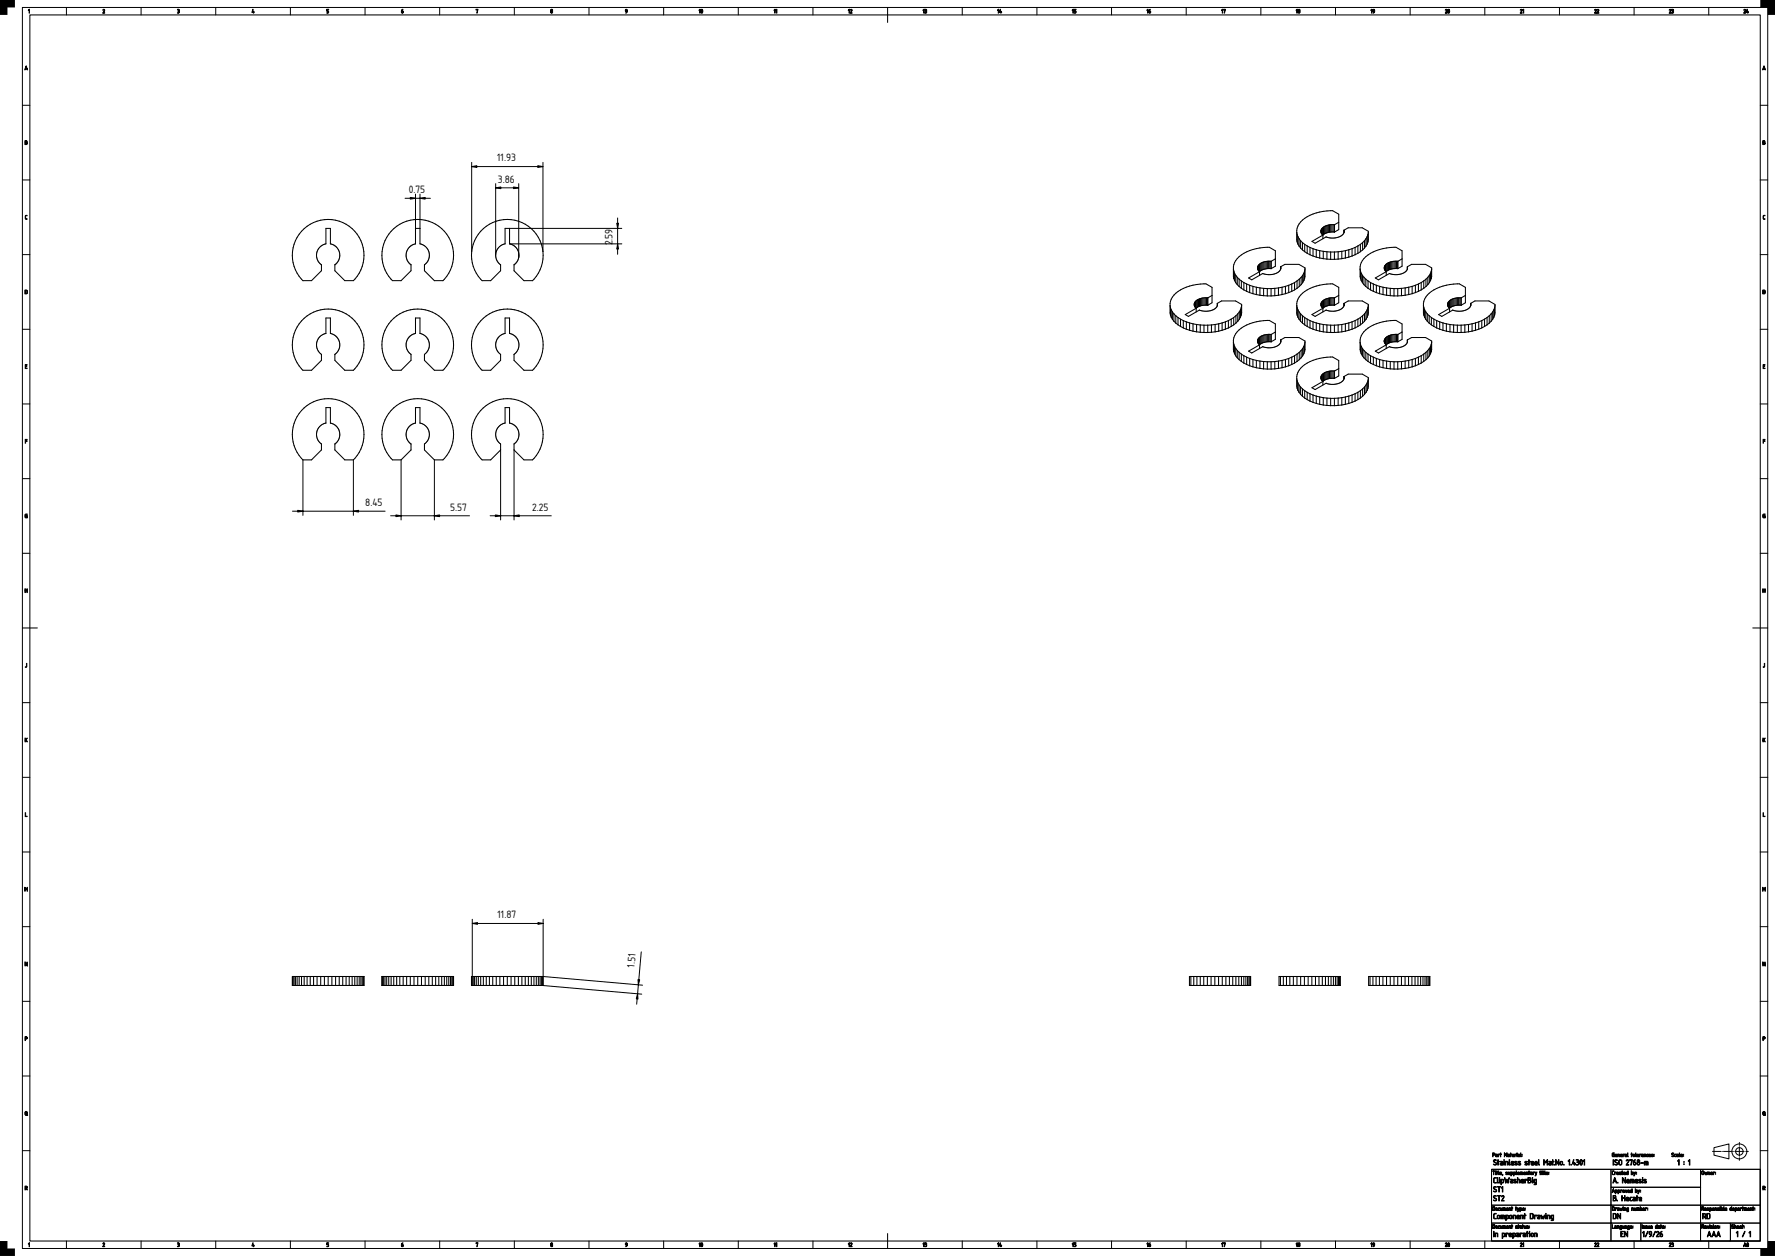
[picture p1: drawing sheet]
<svg xmlns="http://www.w3.org/2000/svg" width="1189mm" height="841mm" viewBox="0 0 1189 841" stroke-linecap="round" stroke-linejoin="round" font-family="sans-serif">
<defs><g id="words">
<g font-size="6.7">
<text x="333" y="108">11.93</text>
<text x="334" y="122">3.86</text>
<text x="274" y="129">0.75</text>
<text x="410" y="164" transform="rotate(-90 410 164)">2.59</text>
<text x="245" y="339">8.45</text>
<text x="302" y="342">5.57</text>
<text x="357" y="342">2.25</text>
<text x="333" y="615">11.87</text>
<text x="425" y="648" transform="rotate(-85 425 648)">1.51</text>
</g>
</g></defs>
<path d="M20 10h1159v821h-1159zM594 5v10M15 420h10M1174 420h10M999 783h180v48h-180zM594 826v10" fill="none" stroke="#000" stroke-width=".7"/>
<g fill="none" stroke="#000" stroke-width=".67">
<path d="M15 5h1169v831h-1169zM44 5v5M94 5v5M144 5v5M194 5v5M244 5v5M294 5v5M344 5v5M394 5v5M444 5v5M494 5v5M544 5v5"/>
<path d="M644 5v5M694 5v5M744 5v5M794 5v5M844 5v5M894 5v5M944 5v5M994 5v5M1044 5v5M1094 5v5M1144 5v5M15 70h5"/>
<path d="M1179 70h5M15 120h5M1179 120h5M15 170h5M1179 170h5M15 220h5M1179 220h5M15 270h5M1179 270h5M15 320h5M1179 320h5M15 370h5"/>
<path d="M1179 370h5M15 470h5M1179 470h5M15 520h5M1179 520h5M15 570h5M1179 570h5M15 620h5M1179 620h5M280 657h.1M15 670h5M1179 670h5"/>
<path d="M15 720h5M1179 720h5M15 770h5M1148 768l10-2v10l-10-3zM1179 770h5M999 783h80v24h-80zM1079 795h60v12h-60zM1079 783h60v12h-60zM1139 783h40v24h-40zM999 807h80v12h-80zM999 819h80v12h-80zM1079 807h60v12h-60z"/>
<path d="M1079 819h20v12h-20zM1099 819h40v12h-40zM1139 819h20v12h-20zM1139 807h40v12h-40zM1159 819h20v12h-20zM44 831v5M94 831v5M144 831v5M194 831v5M244 831v5M294 831v5M344 831v5"/>
<path d="M394 831v5M444 831v5M494 831v5M544 831v5M644 831v5M694 831v5M744 831v5M794 831v5M844 831v5M894 831v5M944 831v5M994 831v5"/>
<path d="M1044 831v5M1094 831v5M1144 831v5"/>
<circle cx="1165" cy="771" r="5"/>
<circle cx="1165" cy="771" r="2.5"/>
</g>
<g fill="#000" stroke="#000" stroke-width=".67">
<path d="M20 6v3v-2h-1zM69 6l1 1-1 2h1h-1l1-2zM119 6h1v1a1 1 0 0 1 0 1 1 1 0 0 1-1 1 .7 .7 0 0 0 1-1 .7 .7 0 0 0-1-1h1zM169 6v2h1v1l-1-1zM219 6h1h-1v1l1 1v1h-1l1-1-1-1zM319 6h1l-1 3 1-3-1 1zM17 144h1l-1 1v1l1 1-1-1zM1181 144h1l-1 1v1l1 1-1-1zM17 244h1h-1v1h1h-1v2h1h-1zM1181 244h1h-1v1h1h-1v2h1h-1zM17 294h1h-1v1h1h-1v2zM1181 294h1h-1v1h1h-1v2z"/>
<path d="M17 344h1l-1 1v2h1v-2v2l-1-1zM1181 344h1l-1 1v2h1v-2v2l-1-1zM17 394v1h1v-1v3v-2h-1v2zM1181 394v1h1v-1v3v-2h-1v2zM18 444v2l-1 1 1-1zM1182 444v2l-1 1 1-1zM17 494v1l1-1v1v2l-1-2v2zM1181 494v1l1-1v1v2l-1-2v2zM17 544v3h1h-1zM1181 544v3h1h-1zM17 594v1l1-1v3v-2l-1 1v-1v2zM1181 594v1l1-1v3v-2l-1 1v-1v2z"/>
<path d="M17 644l1 2v-2v3l-1-2v2zM1181 644l1 2v-2v3l-1-2v2zM20 832v3v-2h-1zM69 832l1 1-1 2h1h-1l1-2zM119 832h1v1a1 1 0 0 1 0 1 1 1 0 0 1-1 1 .7 .7 0 0 0 1-1 .7 .7 0 0 0-1-1h1zM169 832v2h1v1l-1-1zM219 832h1h-1v1l1 1v1h-1l1-1-1-1zM319 832h1l-1 3 1-3-1 1z"/>
<path d="M269 7l1-1-1 1a.8 .8 0 0 1 1 1 .8 .8 0 0 1 0 1 .8 .8 0 0 1-1-1zM269 8h1z"/>
<path d="M369 8a.5 .5 0 0 0 1 0 .5 .5 0 0 0-1 0zM369 7a.5 .5 0 0 0 1 0 .5 .5 0 0 0-1 0zM369 6h1v1a.9 .9 0 0 1 0 1 .9 .9 0 0 1-1 0z"/>
<path d="M419 6a1.5 1.5 0 0 1 0 3l1-1-1-1zM419 7a.5 .5 0 0 0 1 0 .5 .5 0 0 0-1 0z"/>
<path d="M469 6v3v-2h-1zM470 6v3v-2zM470 6a1.2 1.2 0 0 1 1 1 1.2 1.2 0 0 1-1 2z"/>
<path d="M519 6v3v-2h-1zM520 6v3v-2z"/>
<path d="M569 6v3v-2h-1zM570 6l1 1-1 2h1h-2l1-2z"/>
<path d="M619 6v3v-2h-1zM619 6h1l1 1a1 1 0 0 1 0 1 1.1 1.1 0 0 1-2 1 .7 .7 0 0 0 1-1 .7 .7 0 0 0 0-1z"/>
<path d="M669 6v3v-2h-1zM670 6v2h1l-1 1-1-1z"/>
<path d="M719 6v3v-2h-1zM719 6h2h-1v1l1 1-1 1h-1l1-1-1-1z"/>
<path d="M769 6v3v-2h-1zM770 7v-1v1a.8 .8 0 0 1 1 1 .8 .8 0 0 1-1 1 .8 .8 0 0 1-1-1z"/>
<path d="M819 6v3v-2h-1zM819 6h2l-1 3v-3v1z"/>
<path d="M869 6v3v-2h-1zM870 8a.5 .5 0 0 0 1 0 .5 .5 0 0 0-1 0zM870 6l1 1a.9 .9 0 0 1 0 1 .9 .9 0 0 1-1 0z"/>
<path d="M919 6v3v-2h-1zM920 6a1.5 1.5 0 0 1 0 3v-1v-1z"/>
<path d="M968 6l1 1-1 2h1h-1l1-2zM970 6v3l1-2zM970 6a1.2 1.2 0 0 1 1 1 1.2 1.2 0 0 1-1 2z"/>
<path d="M1018 6l2 1-1 2h1h-2l1-2zM1020 6v3v-2z"/>
<path d="M1068 6l1 1-1 2h1h-1l1-2zM1070 6l1 1-1 2h1h-1l1-2z"/>
<path d="M1118 6l1 1-1 2h1h-1l1-2zM1120 6h1v1a1 1 0 0 1 0 1 1 1 0 0 1-1 1 .7 .7 0 0 0 1-1 .7 .7 0 0 0-1-1h1z"/>
<path d="M1168 6l1 1-1 2h1h-1l1-2zM1170 6v2h1v1l-1-1z"/>
<path d="M17 44l1 3v-1l-1 1zM18 45l-1 1h1z"/>
<path d="M1181 44l1 3v-1l-1 1zM1181 45v1h1z"/>
<path d="M17 94l1 1v1v1h-1zM17 96v1l1-1zM17 94v1h1z"/>
<path d="M1181 94l1 1v1v1h-1zM1181 96v1l1-1zM1181 94v1h1z"/>
<path d="M17 194v3h1v-2zM17 194l1 1v2h-1z"/>
<path d="M1181 194v3h1v-2zM1181 194l1 1v2h-1z"/>
<path d="M17 694v2l1-1zM17 694h1v1v1h-1v1z"/>
<path d="M1181 694v2l1-1zM1181 694h1v1v1h-1v1z"/>
<path d="M17 745v1l1 1v-2zM17 744l1 1v2l-1-1z"/>
<path d="M1181 745v1l1 1v-2zM1181 744l1 1v2l-1-1z"/>
<path d="M1000 772v1h1v-1zM1000 772h1v1l-1 1v1zM1002 774h1zM1002 773h1v2l-1-1h1zM1003 773h1l-1 2zM1005 772l1 1h-1v2zM1008 772v1l1-1v3v-2l-1 1v-1v2zM1010 774h1zM1010 773h1v2l-1-1h1zM1012 772v1v2zM1013 773l1 1zM1013 773h1v1h-1l1 1-1-1zM1015 773h1h-1v2zM1016 773v2zM1017 774h1zM1017 773h1v2l-1-1h1zM1018 772l1 3z"/>
<path d="M1001 777h1h-1l1 1a1 1 0 0 1 0 2 1.1 1.1 0 0 1-2-1l2 1v-1l-2-1zM1003 777l1 1-1 2v-2zM1005 779v1h1v-1zM1005 778h1v2h-1v-1h1v-1zM1007 778v2zM1007 777a.5 .5 0 0 1 1 0 .5 .5 0 0 1-1 0zM1008 778h2v2v-2h-1l-1 2zM1011 777v3zM1013 778l-1 1h2l-1-1zM1012 778h2v1h-2l2 1h-2zM1015 778h1h-1l1 1a.8 .8 0 0 1 0 1 .8 .8 0 0 1-1 0h1l-1-1zM1017 778h1h-1l1 1a.8 .8 0 0 1 0 1 .8 .8 0 0 1-1 0h1l-1-1zM1021 778h2h-1l1 1a.8 .8 0 0 1 0 1 1 1 0 0 1-2 0h2l-2-1zM1024 777v1h1h-1v2v-2zM1026 778v1h1v-1zM1026 778h1v1h-1l1 1h-1zM1028 778v1h1v-1zM1028 778h2v1h-2l2 1h-2zM1030 777l1 3h-1zM1034 777l1 1 1-1v3v-3l-1 2-1-2v3zM1038 779v1h1v-1zM1037 778h2v2h-2v-1h2v-1zM1040 777v1h1h-1v2l-1-2zM1042 777l2 2v-2v3l-2-3v3zM1045 778v1l1 1v-2zM1045 779a1.2 1.2 0 0 1 2 0 1.2 1.2 0 0 1-2 0zM1047 780h1zM1051 777v3v-3h-1zM1052 780h1zM1054 777v2l1-1v1v1l-1-1h-1zM1056 777h1v1a1.3 1.3 0 0 1 0 2 1.3 1.3 0 0 1-1 0 .9 .9 0 0 0 1-1 .9 .9 0 0 0-1-1l1-1zM1059 777a1.8 1.8 0 0 0 0 3l1-2zM1059 777a1.8 1.8 0 0 1 1 1 1.8 1.8 0 0 1-1 2l-1-2zM1061 777v3v-3h-1z"/>
<path d="M1080 777l1 3zM1082 777h1h-1l1 1a1 1 0 0 1 0 2 1 1 0 0 1-1-1l1 1v-1l-2-1zM1085 777v2v1l1-1v-2zM1084 777h2v2v1l-2-1zM1089 777h2l-1 3h1h-2l2-3h-1h-1zM1092 777h1l-1 3 1-3h-1zM1094 777h1l-1 1a1 1 0 0 1 2 0 1.1 1.1 0 0 1-1 2 1 1 0 0 1-1-1zM1094 778v2h1v-1zM1097 779a.7 .7 0 0 0 1 0 .7 .7 0 0 0-1 0zM1097 777a.6 .6 0 0 0 1 0 .6 .6 0 0 0-1 0zM1097 777h1v1a1.1 1.1 0 0 1 0 2 1.1 1.1 0 0 1-1 0 1.1 1.1 0 0 1 0-2zM1099 779h2zM1101 778h3v2l-1-2v2l-1-2-1 2z"/>
<path d="M1080 772h1l-1 1v1h1v-1v2l-1-1zM1082 773l1 1zM1082 773h1v1h-1l1 1-1-1zM1084 773h1v2l-1-2v2zM1086 773v1zM1085 773h1v1h-1l1 1-1-1zM1087 773h1h-1v2zM1088 773h2v2l-2-1h1zM1090 772v3zM1093 772v1v2zM1094 773v1l1-1zM1093 774a1 1 0 0 1 2 0 1 1 0 0 1-2 0zM1096 772v3zM1097 773v1zM1097 773h1v1h-1l1 1-2-1zM1098 773h1h-1v2zM1100 774h1zM1100 773h1v2l-1-1h1zM1101 773h1v2v-2h-1v2zM1103 773h1h-1v1l1 1-1-1zM1105 773v1zM1105 773h1v1h-1l1 1-2-1zM1106 773h1h-1l1 1v1l-1-1h1z"/>
<path d="M1120 772h1l-1 1h1a.7 .7 0 0 1 0 1 .7 .7 0 0 1-1 0h1l-1-1zM1122 773h1h-1v1l1 1-1-1zM1123 774h1zM1123 773h1v2l-1-1h1zM1125 772v3zM1126 773l1 1zM1126 773h1v1h-1l1 1-1-1z"/>
<path d="M1124 777l1 3-1-3zM1128 779v1zM1131 777l1 3-1-3z"/>
<path d="M17 794v2l1-1zM17 794l1 1v1v1v-1h-1v1z"/>
<path d="M1000 784h1l-1 3v-3zM1002 785v2zM1003 784v1v2zM1004 784v3zM1005 785l1 1zM1005 785h1v1h-1l1 1-1-1zM1006 786v1zM1009 785h1h-1l1 1v1l-1-1h1zM1010 785l1 1v-1v2l-1-1zM1012 785v1h1v-1zM1012 785a.9 .9 0 0 1 1 1 .9 .9 0 0 1-1 1zM1014 785v1h1v-1zM1014 785a.9 .9 0 0 1 1 1 .9 .9 0 0 1-1 1zM1016 784v3zM1017 785v1zM1017 785h1v1h-1l1 1-2-1zM1018 785a1.2 1.2 0 0 1 2 0 1.2 1.2 0 0 1 0 2l-1-2v2v-2h-1v2zM1021 785v1zM1021 785h1v1h-1l1 1-2-1zM1022 785h1v2v-2h-1v2zM1024 784l1 1h-1v2zM1025 786h1zM1025 785h1v2l-1-1h1zM1027 785h1h-1v2zM1028 785l1 1v-1v2zM1032 784v1v2zM1033 785v2zM1033 784l1 1v2zM1035 784v3zM1036 785l1 1zM1036 785h1v1h-1l1 1-1-1z"/>
<path d="M1001 795h1h-1l1 1a1 1 0 0 1 0 2 1.1 1.1 0 0 1-2-1l2 1v-1l-2-1zM1003 795h2h-1v3v-3zM1006 795v3v-3h-1z"/>
<path d="M1001 789h1h-1v2l1 1h-2zM1003 789v3zM1004 790v2zM1004 789a.5 .5 0 0 1 1 0 .5 .5 0 0 1-1 0zM1006 790v2h1v-2zM1005 790a1.4 1.4 0 0 1 2 0 1.4 1.4 0 0 1-1 2l-1 1zM1008 789l1 2v-1l1 1 1-2-1 3-1-2-1 2zM1012 791v1h1v-1zM1012 790h1v2h-1v-1h1v-1zM1014 790h1h-1l1 1a.8 .8 0 0 1 0 1 .8 .8 0 0 1-1 0h1l-1-1zM1016 789l1 1h1v2l-1-2-1 2zM1019 790v1h1v-1zM1019 790h2v1h-2l2 1h-2zM1021 790h2h-1l-1 2zM1023 789h2l1 2-1 1h-2zM1024 790v2h1v-1zM1024 789v1h1v-1zM1026 790v2zM1026 789a.5 .5 0 0 1 1 0 .5 .5 0 0 1-1 0zM1028 790v2h1v-2zM1028 790h1v3h-1h1v-1a1.4 1.4 0 0 1-2-1 1.4 1.4 0 0 1 1-1z"/>
<path d="M1080 784h1h-1v2l1 1-1-1zM1081 785h1v2zM1083 785l1 1zM1083 785h1v1h-1l1 1-1-1zM1085 786h1zM1085 785h1v2l-1-1h1zM1086 784l1 1v2zM1088 785l1 1zM1088 785h1v1h-1l1 1-1-1zM1090 785v1v-1zM1089 785h1v-1v3l-1-1zM1093 785v1l1-1zM1093 784v1h1v2l-1-1zM1094 785l1 1v-1v2z"/>
<path d="M1081 796v3v-1h-1zM1081 797l-1 1h1zM1082 797v1h1v-1zM1082 797a.9 .9 0 0 1 1 1 .9 .9 0 0 1-1 1zM1084 797v1h1v-1zM1084 797a.9 .9 0 0 1 1 1 .9 .9 0 0 1-1 1zM1085 797h1v2zM1087 797l1 1v-1zM1087 798a.9 .9 0 0 1 1 0 .9 .9 0 0 1-1 0zM1089 797v1l1-1-1 2zM1091 797v1zM1090 797h1v1h-1l1 1-1-1zM1092 797v1h1v-1zM1092 797h1v-1v3l-1-1zM1095 797v1h1v-1zM1095 796v1h2l-1 2-1-1zM1097 797l1 1v-1l-1 2z"/>
<path d="M1081 789l2 3-1-1h-1l-1 1zM1082 789l-1 2h1zM1083 792h1zM1087 789l1 2 1-2v3l-2-3v3zM1090 790v1h1v-1zM1090 790h1v1h-1l1 1h-1zM1092 790h2l1 2-1-2h-1v2v-2h-1v2zM1096 790v1h1l-1-1zM1096 790h1v1h-1l1 1h-2zM1098 790h1h-1l1 1a.8 .8 0 0 1 0 1 .8 .8 0 0 1-1 0h1l-1-1zM1100 790v2zM1101 790h2h-2l1 1a.8 .8 0 0 1 0 1 .8 .8 0 0 1-1 0h1l-1-1z"/>
<path d="M1140 784v2h1v-1zM1140 784l1 1v2l-1-1zM1142 785v1l1-1v1v-1v2v-1l-1 1zM1144 785h1v2v-2h-1v2zM1146 785l1 1zM1146 785h1v1h-1l1 1-1-1zM1147 785h1l-1 2z"/>
<path d="M1181 794v2l1-1zM1181 794l1 1v1v1v-1h-1v1z"/>
<path d="M1000 808v2h1v-1zM1000 808h1v3h-1zM1002 809l1 1v-1zM1001 810a1 1 0 0 1 2 0 1 1 0 0 1-2 0zM1004 809v1v1v-1zM1005 809v1h1v-1v2l-1-1zM1007 809a1.2 1.2 0 0 1 1 0 1.2 1.2 0 0 1 0 2v-2v2l-1-2v2zM1009 809l1 1zM1009 809h1v1h-1l1 1-1-1zM1011 809h1v2v-2h-1v2zM1013 808v1v2zM1015 808l1 1h-1v2zM1016 809l1 1 1-1-1 2zM1018 809v1h1v-1zM1018 809a.9 .9 0 0 1 1 1 .9 .9 0 0 1-1 1zM1020 809l1 1zM1020 809h1v1h-1l1 1-1-1z"/>
<path d="M1001 801h1h-1l1 1a1 1 0 0 1 0 2 1.1 1.1 0 0 1-2-1l2 1v-1l-2-1zM1003 801h2h-1v3v-3zM1006 801h1l-1 3h1h-1l1-3h-1z"/>
<path d="M1001 813h1h-1v2l1 1h-2zM1003 814v1l1 1v-2zM1002 815a1.5 1.5 0 0 1 3 0 1.5 1.5 0 0 1-3 0zM1005 814h3v2l-1-2v2l-1-2-1 2zM1009 814v2h1v-2zM1009 814a1.4 1.4 0 0 1 1 0 1.4 1.4 0 0 1 0 2h-1v1zM1012 814l-1 1 1 1v-2zM1011 815a1.2 1.2 0 0 1 2 0 1.2 1.2 0 0 1-2 0zM1013 814h2v2v-2h-1l-1 2zM1016 814v1h1v-1zM1016 814h2v1h-2l2 1h-2zM1018 814h2v2v-2h-1l-1 2zM1021 813v1h1h-1v2v-2zM1025 813v3h1l1-3zM1025 813h1h1v3h-1h-1zM1028 814h1h-1v2zM1030 815v1h1v-1zM1030 814h1v2h-1v-1h1v-1zM1032 814l1 1v-1l1 1 1-1-1 2-1-1v1zM1035 814v2zM1035 813a.5 .5 0 0 1 1 0 .5 .5 0 0 1-1 0zM1036 814h2v2v-2h-1l-1 2zM1039 814v2h1v-2zM1039 814h2l-1 3h-1h1v-1a1.4 1.4 0 0 1-1-1 1.4 1.4 0 0 1 0-1z"/>
<path d="M1080 808v2h1v-1zM1080 808h1v3h-1zM1082 809h1h-1v2zM1083 810h1zM1083 809h1v2l-1-1h1zM1085 809v1l1-1v1l1-1-1 2v-1l-1 1zM1087 809v2zM1088 809h1v2v-2h-1v2zM1090 809v1h1v-1zM1090 809h1l-1 2h1l-1-1zM1093 809h1v2v-2h-1v2zM1095 809v1h1v-1v2l-1-1zM1096 809a1.2 1.2 0 0 1 2 0 1.2 1.2 0 0 1 0 2v-2l-1 2v-2h-1v2zM1099 809v1l1-1zM1099 808v1h1v2l-1-1zM1101 809v1zM1100 809h2v1h-1l1 1-2-1zM1102 809h1h-1v2z"/>
<path d="M1081 813v3h1v-3zM1080 813h2h1v3h-1h-2zM1083 813l2 2v-2v3l-1-3-1 3z"/>
<path d="M1080 801h2l1 2-1 1h-2zM1081 802v2h1v-1zM1081 801v1h1v-1zM1086 801l1 1h1v-1v3v-2h-1l-1 2zM1090 802l-1 1h2l-1-1zM1089 802h2v1h-2l2 1h-2zM1092 802h1a1.1 1.1 0 0 0-1 1 1.1 1.1 0 0 0 1 1 1 1 0 0 1-1 0 1 1 0 0 1 0-2zM1094 803v1h1v-1zM1094 802h1v2h-1v-1h1v-1zM1096 801l1 1-1 2v-2zM1098 802v1h1v-1zM1098 802h1l1 1h-2l2 1h-2z"/>
<path d="M1140 808v1h1v-1zM1140 808h1v2v1v-1h-1v1zM1142 809l1 1zM1142 809h1v1h-1l1 1-1-1zM1143 809h2h-1l1 1-1 1-1-1h1zM1145 809v1h1v-1zM1145 809a.9 .9 0 0 1 1 1 .9 .9 0 0 1-1 1zM1147 809l1 1v-1zM1147 810a.9 .9 0 0 1 1 0 .9 .9 0 0 1-1 0zM1149 809h1v2v-2h-1v2zM1150 809h1h-1l1 1v1l-1-1h1zM1152 809v2zM1153 809v1h1v-1zM1153 808v1h1v2l-1-1zM1155 808v3zM1156 809v1zM1156 809h1v1h-1l1 1-2-1zM1159 809v1h1v-1zM1159 809h1v-1v3l-1-1zM1161 809v1zM1161 809h1v1h-1l1 1-2-1zM1162 809v1h1v-1zM1162 809a1.1 1.1 0 0 1 2 1 1.1 1.1 0 0 1-2 1zM1164 810h1zM1164 809h1v2l-1-1h1zM1166 809h1h-1v2zM1167 808l1 1h-1v2zM1168 809a1.2 1.2 0 0 1 2 0 1.2 1.2 0 0 1 0 2l-1-2v2v-2h-1v2zM1171 809l1 1zM1171 809h1v1h-1l1 1-1-1zM1172 809h1v2v-2h-1v2zM1174 808l1 1h-1v2z"/>
<path d="M1141 813v1h1v-1zM1140 813h2v2l1 1-1-1h-1l-1 1zM1144 813v3h1v-3zM1143 813h2v3h-2z"/>
<path d="M269 833l1-1-1 1a.8 .8 0 0 1 1 0 1 1 0 0 1 0 2 .8 .8 0 0 1-1-1zM269 834h1z"/>
<path d="M369 834a.5 .5 0 0 0 1 0 .5 .5 0 0 0-1 0zM369 833a.5 .5 0 0 0 1 0 .5 .5 0 0 0-1 0zM369 832h1v1a.9 .9 0 0 1 0 1 .9 .9 0 0 1-1 0z"/>
<path d="M419 832a1.5 1.5 0 0 1 0 3l1-1-1-1zM419 833a.5 .5 0 0 0 1 0 .5 .5 0 0 0-1 0z"/>
<path d="M469 832v3v-2h-1zM470 832v3v-2zM470 832a1.2 1.2 0 0 1 1 1 1.2 1.2 0 0 1-1 2z"/>
<path d="M519 832v3v-2h-1zM520 832v3v-2z"/>
<path d="M569 832v3v-2h-1zM570 832l1 1-1 2h1h-2l1-2z"/>
<path d="M619 832v3v-2h-1zM619 832h1l1 1a1 1 0 0 1 0 1 1.1 1.1 0 0 1-2 1 .7 .7 0 0 0 1-1 .7 .7 0 0 0 0-1z"/>
<path d="M669 832v3v-2h-1zM670 832v2h1l-1 1-1-1z"/>
<path d="M719 832v3v-2h-1zM719 832h2h-1v1l1 1-1 1h-1l1-1-1-1z"/>
<path d="M769 832v3v-2h-1zM770 833v-1v1a.8 .8 0 0 1 1 0 1.1 1.1 0 0 1-1 2 .8 .8 0 0 1-1-1z"/>
<path d="M819 832v3v-2h-1zM819 832h2l-1 3v-3v1z"/>
<path d="M869 832v3v-2h-1zM870 834a.5 .5 0 0 0 1 0 .5 .5 0 0 0-1 0zM870 832l1 1a.9 .9 0 0 1 0 1 .9 .9 0 0 1-1 0z"/>
<path d="M919 832v3v-2h-1zM920 832a1.5 1.5 0 0 1 0 3v-1v-1z"/>
<path d="M968 832l1 1-1 2h1h-1l1-2zM970 832v3l1-2zM970 832a1.2 1.2 0 0 1 1 1 1.2 1.2 0 0 1-1 2z"/>
<path d="M1000 820v2h1v-1zM1000 820h1v3h-1zM1002 821l1 1v-1zM1001 822a1 1 0 0 1 2 0 1 1 0 0 1-2 0zM1004 821v1v1v-1zM1005 821v1h1v-1v2l-1-1zM1007 821a1.2 1.2 0 0 1 1 0 1.2 1.2 0 0 1 0 2v-2v2l-1-2v2zM1009 821l1 1zM1009 821h1v1h-1l1 1-1-1zM1011 821h1v2v-2h-1v2zM1013 820v1v2zM1015 821h1h-1l1 1v1l-1-1h1zM1017 820l1 1h-1v2zM1018 822h1zM1018 821h1v2l-1-1h1zM1020 820l1 1h-1v2zM1021 821v1h1v-1v2l-1-1zM1023 821h1h-1l1 1v1l-1-1h1z"/>
<path d="M1000 825l1 3zM1001 826h2v2v-2h-1l-1 2zM1006 826v2h1l1-2zM1006 826a1.4 1.4 0 0 1 2 0 1.4 1.4 0 0 1-1 2h-1v1zM1009 826h1h-1v2zM1011 826v1h1v-1zM1011 826h1v1h-1l1 1h-1zM1014 826v2l1-2zM1013 826a1.4 1.4 0 0 1 2 0 1.4 1.4 0 0 1-1 2l-1 1zM1016 827v1h1v-1zM1016 826h1v2h-1v-1h1v-1zM1018 826h2h-1h-1v2zM1020 827l1 1v-1zM1020 826h2v2h-2v-1h1v-1zM1023 825v1h1h-1v2l-1-2zM1024 826v2zM1024 825a.5 .5 0 0 1 1 0 .5 .5 0 0 1-1 0zM1026 826v1v1l1-2zM1025 827a1.2 1.2 0 0 1 2 0 1.2 1.2 0 0 1-2 0zM1028 826h2v2l-1-2h-1v2z"/>
<path d="M1018 832l2 1-1 2h1h-2l1-2zM1020 832v3v-2z"/>
<path d="M1068 832l1 1-1 2h1h-1l1-2zM1070 832l1 1-1 2h1h-1l1-2z"/>
<path d="M1080 820v2l1 1h-1zM1082 821h1v2l-2-1h1zM1083 821h1v2v-2h-1v2zM1085 821v1h1v-1zM1085 821h1v2h-1h1l-1-1zM1087 821v1h1v-1v2l-1-1zM1088 821h2l-1 2-1-1h1zM1090 821v1h1v-1zM1090 821h1v2h-1h1l-1-1zM1092 821l1 1zM1092 821h1v1h-1l1 1-1-1z"/>
<path d="M1086 825h1h-1v1h1h-1v2h1h-1zM1088 825l2 2v-2v3l-2-3v3z"/>
<path d="M1100 820v3zM1101 821h1h-1l1 1v1l-2-1h1zM1102 821h1h-1l1 1v1l-1-1h1zM1104 821v1h1v-1v2l-1-1zM1106 821l1 1zM1106 821h1v1h-1l1 1-1-1zM1109 821v1h1v-1zM1109 821h1v-1v3l-1-1zM1111 821h1v2l-2-1h1zM1112 820l1 1-1 2zM1114 821v1zM1114 821h1v1h-1l1 1-2-1z"/>
<path d="M1101 825v3v-3h-1zM1104 825l-2 3zM1105 825a1.8 1.8 0 0 1 1 1 1.8 1.8 0 0 1-1 2l1-1-1-1zM1105 826a.7 .7 0 0 0 1 0 .7 .7 0 0 0-1 0zM1109 825l-2 3zM1110 825h1l-1 3h1h-2l2-3h-1h-1zM1112 825h1l-1 1a1 1 0 0 1 2 0 1.1 1.1 0 0 1-1 2 1 1 0 0 1-1-1zM1112 826v2h1v-1z"/>
<path d="M1118 832l1 1-1 2h1h-1l1-2zM1120 832h1v1a1 1 0 0 1 0 1 1 1 0 0 1-1 1 .7 .7 0 0 0 1-1 .7 .7 0 0 0-1-1h1z"/>
<path d="M1140 820v1h1v-1zM1140 820h1v1v2v-1h-1v1zM1142 821l1 1zM1142 821h1v1h-1l1 1-1-1zM1143 821l1 1 1-1-1 2zM1145 821v2zM1146 821h1h-1l1 1v1l-1-1h1zM1148 821v2zM1147 820a.5 .5 0 0 1 1 0 .5 .5 0 0 1-1 0zM1149 821v1v-1zM1148 822a1 1 0 0 1 2 0 1 1 0 0 1-2 0zM1150 821h1v2v-2h-1v2z"/>
<path d="M1145 825l1 3v-1h-2v1zM1145 825l-1 2h1zM1148 825l1 3v-1h-2v1zM1148 825l-1 2h1zM1151 825l1 3v-1h-2v1zM1151 825l-1 2h2z"/>
<path d="M1160 820h1l-1 1h1a.7 .7 0 0 1 0 1 .7 .7 0 0 1-1 0h1l-1-1zM1162 820v1h1v2l-1-2v2zM1164 821v1zM1164 821h1v1h-1l1 1-2-1zM1165 821l1 1zM1165 821h1v1h-1l1 1-1-1zM1167 820l1 1h-1v2z"/>
<path d="M1164 825v3v-3h-1zM1169 825l-2 3zM1172 825v3v-3h-1z"/>
<path d="M1169 832v3v-1l-1 1zM1169 833l-1 1h1zM1170 832l1 3v-2zM1170 832a1.2 1.2 0 0 1 1 1 1.2 1.2 0 0 1-1 2z"/>
</g>
<path d="M0 0h10v5h-5v5h-5zM1179 0h10v10h-5v-5h-5zM0 831h5v5h5v5h-10zM1179 836h5v-5h5v10h-10z" fill="#000"/>
<path d="M1147 771h24" fill="none" stroke="#000" stroke-width=".67" stroke-dasharray="6 .7 .1 .7" stroke-dashoffset=".2"/>
<path d="M1165 777v-12" fill="none" stroke="#000" stroke-width=".67" stroke-dasharray="6 .7 .1 .7" stroke-dashoffset="4.6"/>
<g fill="#fff">
<path d="M316 654h48v6h-48z" fill-rule="evenodd"/>
<path d="M196 654h48v6h-48z" fill-rule="evenodd"/>
<path d="M256 654h48v6h-48z" fill-rule="evenodd"/>
<path d="M217 654h3v6h-3z" fill-rule="evenodd"/>
<path d="M220 654h2v6h-2z" fill-rule="evenodd"/>
<path d="M337 654h3v6h-3z" fill-rule="evenodd"/>
<path d="M340 654h2v6h-2z" fill-rule="evenodd"/>
<path d="M280 654h2v6h-2z" fill-rule="evenodd"/>
<path d="M277 654h3v6h-3z" fill-rule="evenodd"/>
<path d="M335 654h2v6h-2z" fill-rule="evenodd"/>
<path d="M222 654h3v6h-3z" fill-rule="evenodd"/>
<path d="M342 654h3v6h-3z" fill-rule="evenodd"/>
<path d="M215 654h2v6h-2z" fill-rule="evenodd"/>
<path d="M275 654h2v6h-2z" fill-rule="evenodd"/>
<path d="M282 654h3v6h-3z" fill-rule="evenodd"/>
<path d="M272 654h3v6h-3z" fill-rule="evenodd"/>
<path d="M285 654h2v6h-2z" fill-rule="evenodd"/>
<path d="M345 654h2v6h-2z" fill-rule="evenodd"/>
<path d="M332 654h3v6h-3z" fill-rule="evenodd"/>
<path d="M225 654h2v6h-2z" fill-rule="evenodd"/>
<path d="M212 654h3v6h-3z" fill-rule="evenodd"/>
<path d="M287 654h3v6h-3z" fill-rule="evenodd"/>
<path d="M270 654h2v6h-2z" fill-rule="evenodd"/>
<path d="M330 654h2v6h-2z" fill-rule="evenodd"/>
<path d="M227 654h3v6h-3z" fill-rule="evenodd"/>
<path d="M210 654h2v6h-2z" fill-rule="evenodd"/>
<path d="M347 654h3v6h-3z" fill-rule="evenodd"/>
<path d="M208 654h2v6h-2z" fill-rule="evenodd"/>
<path d="M350 654h2v6h-2z" fill-rule="evenodd"/>
<path d="M328 654h2v6h-2z" fill-rule="evenodd"/>
<path d="M230 654h2v6h-2z" fill-rule="evenodd"/>
<path d="M268 654h2v6h-2z" fill-rule="evenodd"/>
<path d="M290 654h2v6h-2z" fill-rule="evenodd"/>
<path d="M292 654h2v6h-2z" fill-rule="evenodd"/>
<path d="M266 654h2v6h-2z" fill-rule="evenodd"/>
<path d="M232 654h2v6h-2z" fill-rule="evenodd"/>
<path d="M326 654h2v6h-2z" fill-rule="evenodd"/>
<path d="M206 654h2v6h-2z" fill-rule="evenodd"/>
<path d="M352 654h2v6h-2z" fill-rule="evenodd"/>
<path d="M234 654h2v6h-2z" fill-rule="evenodd"/>
<path d="M324 654h2v6h-2z" fill-rule="evenodd"/>
<path d="M354 654h2v6h-2z" fill-rule="evenodd"/>
<path d="M204 654h2v6h-2z" fill-rule="evenodd"/>
<path d="M294 654h2v6h-2z" fill-rule="evenodd"/>
<path d="M264 654h2v6h-2z" fill-rule="evenodd"/>
<path d="M356 654h2v6h-2z" fill-rule="evenodd"/>
<path d="M202 654h2v6h-2z" fill-rule="evenodd"/>
<path d="M236 654h2v6h-2z" fill-rule="evenodd"/>
<path d="M322 654h2v6h-2z" fill-rule="evenodd"/>
<path d="M296 654h2v6h-2z" fill-rule="evenodd"/>
<path d="M262 654h2v6h-2z" fill-rule="evenodd"/>
<path d="M298 654h1v6h-1z" fill-rule="evenodd"/>
<path d="M260 654h2v6h-2z" fill-rule="evenodd"/>
<path d="M238 654h1v6h-1z" fill-rule="evenodd"/>
<path d="M320 654h2v6h-2z" fill-rule="evenodd"/>
<path d="M200 654h2v6h-2z" fill-rule="evenodd"/>
<path d="M358 654h1v6h-1z" fill-rule="evenodd"/>
<path d="M359 654h2v6h-2z" fill-rule="evenodd"/>
<path d="M199 654h1v6h-1z" fill-rule="evenodd"/>
<path d="M299 654h2v6h-2z" fill-rule="evenodd"/>
<path d="M259 654h1v6h-1z" fill-rule="evenodd"/>
<path d="M319 654h1v6h-1z" fill-rule="evenodd"/>
<path d="M239 654h2v6h-2z" fill-rule="evenodd"/>
<path d="M258 654h1v6h-1z" fill-rule="evenodd"/>
<path d="M301 654h1v6h-1z" fill-rule="evenodd"/>
<path d="M318 654h1v6h-1z" fill-rule="evenodd"/>
<path d="M241 654h1v6h-1z" fill-rule="evenodd"/>
<path d="M361 654h1v6h-1z" fill-rule="evenodd"/>
<path d="M198 654h1v6h-1z" fill-rule="evenodd"/>
<path d="M317 654h1v6h-1z" fill-rule="evenodd"/>
<path d="M242 654h1v6h-1z" fill-rule="evenodd"/>
<path d="M302 654h1v6h-1z" fill-rule="evenodd"/>
<path d="M257 654h1v6h-1z" fill-rule="evenodd"/>
<path d="M362 654h1v6h-1z" fill-rule="evenodd"/>
<path d="M197 654h1v6h-1z" fill-rule="evenodd"/>
<path d="M196 654h1v6h-1z" fill-rule="evenodd"/>
<path d="M363 654v6z" fill-rule="evenodd"/>
<path d="M316 654h1v6h-1z" fill-rule="evenodd"/>
<path d="M303 654v6z" fill-rule="evenodd"/>
<path d="M256 654h1v6h-1z" fill-rule="evenodd"/>
<path d="M243 654v6z" fill-rule="evenodd"/>
<path d="M256 654v6z" fill-rule="evenodd"/>
<path d="M303 654l1 6z" fill-rule="evenodd"/>
<path d="M316 654v6z" fill-rule="evenodd"/>
<path d="M243 654l1 6z" fill-rule="evenodd"/>
<path d="M363 654l1 6z" fill-rule="evenodd"/>
<path d="M196 654v6z" fill-rule="evenodd"/>
<path d="M364 654v6z" fill-rule="evenodd"/>
<path d="M196 654v6z" fill-rule="evenodd"/>
<path d="M316 654v6z" fill-rule="evenodd"/>
<path d="M244 654v6z" fill-rule="evenodd"/>
<path d="M304 654v6z" fill-rule="evenodd"/>
<path d="M256 654v6z" fill-rule="evenodd"/>
</g>
<g fill="none" stroke="#000" stroke-width=".7">
<path d="M196 654h48v6h-48zM196 654v6M197 654v6M198 654v6M199 654v6M200 654v6M202 654v6M204 654v6M206 654v6M208 654v6M210 654v6M212 654v6"/>
<path d="M215 654v6M217 654v6M220 654v6M222 654v6M225 654v6M227 654v6M230 654v6M232 654v6M234 654v6M236 654v6M238 654v6M239 654v6"/>
<path d="M241 654v6M242 654v6M243 654v6M244 654v6M256 654h48v6h-48zM256 654v6M257 654v6M258 654v6M259 654v6M260 654v6M262 654v6M264 654v6"/>
<path d="M266 654v6M268 654v6M270 654v6M272 654v6M275 654v6M277 654v6M280 654v6M282 654v6M285 654v6M287 654v6M290 654v6M292 654v6"/>
<path d="M294 654v6M296 654v6M298 654v6M299 654v6M301 654v6M302 654v6M303 654v6M304 654v6M316 654h48v6h-48zM316 654v6M317 654v6M318 654v6"/>
<path d="M319 654v6M320 654v6M322 654v6M324 654v6M326 654v6M328 654v6M330 654v6M332 654v6M335 654v6M337 654v6M340 654v6M342 654v6"/>
<path d="M345 654v6M347 654v6M350 654v6M352 654v6M354 654v6M356 654v6M358 654v6M359 654v6M361 654v6M362 654v6M363 654v6M364 654v6"/>
</g>
<path d="M316 618h48M316 616v38M364 616v38l66 6M429 637l-3 35M363 660l67 6" fill="none" stroke="#000" stroke-width=".67"/>
<path d="M316 618h4v1zM360 618h4l-4 1zM427 656h1v3zM427 665v4h-1z" fill="#000" stroke="#000" stroke-width=".67"/>
<g fill="#fff">
<path d="M322 155a24 24 0 0 1 34-1 24 24 0 0 1 1 34h-6l-7-7v-4a8 8 0 0 0 3-8 8 8 0 0 0-6-6v-10h-3v10a8 8 0 0 0-6 6 8 8 0 0 0 3 8v4l-6 7h-6a24 24 0 0 1-1-33z" fill-rule="evenodd"/>
<path d="M202 155a24 24 0 0 1 34-1 24 24 0 0 1 1 34h-6l-7-7v-4a8 8 0 0 0 3-8 8 8 0 0 0-6-6v-10h-3v10a8 8 0 0 0-6 6 8 8 0 0 0 3 8v4l-6 7h-6a24 24 0 0 1-1-33z" fill-rule="evenodd"/>
<path d="M322 275a24 24 0 0 1 34-1 24 24 0 0 1 1 34h-6l-7-7v-4a8 8 0 0 0 3-8 8 8 0 0 0-6-6v-10h-3v10a8 8 0 0 0-6 6 8 8 0 0 0 3 8v4l-6 7h-6a24 24 0 0 1-1-33z" fill-rule="evenodd"/>
<path d="M202 275a24 24 0 0 1 34-1 24 24 0 0 1 1 34h-6l-7-7v-4a8 8 0 0 0 3-8 8 8 0 0 0-6-6v-10h-3v10a8 8 0 0 0-6 6 8 8 0 0 0 3 8v4l-6 7h-6a24 24 0 0 1-1-33z" fill-rule="evenodd"/>
<path d="M322 215a24 24 0 0 1 34-1 24 24 0 0 1 1 34h-6l-7-7v-4a8 8 0 0 0 3-8 8 8 0 0 0-6-6v-10h-3v10a8 8 0 0 0-6 6 8 8 0 0 0 3 8v4l-6 7h-6a24 24 0 0 1-1-33z" fill-rule="evenodd"/>
<path d="M202 215a24 24 0 0 1 34-1 24 24 0 0 1 1 34h-6l-7-7v-4a8 8 0 0 0 3-8 8 8 0 0 0-6-6v-10h-3v10a8 8 0 0 0-6 6 8 8 0 0 0 3 8v4l-6 7h-6a24 24 0 0 1-1-33z" fill-rule="evenodd"/>
<path d="M264 153a24 24 0 0 1 33 1 24 24 0 0 1 0 34h-6l-7-7v-4a8 8 0 0 0 3-8 8 8 0 0 0-6-6v-10h-3v10a8 8 0 0 0-6 6 8 8 0 0 0 3 8v4l-6 7h-6a24 24 0 0 1 1-35z" fill-rule="evenodd"/>
<path d="M264 273a24 24 0 0 1 33 1 24 24 0 0 1 0 34h-6l-7-7v-4a8 8 0 0 0 3-8 8 8 0 0 0-6-6v-10h-3v10a8 8 0 0 0-6 6 8 8 0 0 0 3 8v4l-6 7h-6a24 24 0 0 1 1-35z" fill-rule="evenodd"/>
<path d="M262 215a24 24 0 0 1 34-1 24 24 0 0 1 1 34h-6l-7-7v-4a8 8 0 0 0 3-8 8 8 0 0 0-6-6v-10h-3v10a8 8 0 0 0-6 6 8 8 0 0 0 3 8v4l-6 7h-6a24 24 0 0 1-1-33z" fill-rule="evenodd"/>
</g>
<path d="M202 155a24 24 0 0 1 34-1 24 24 0 0 1 1 34h-6l-7-7v-4a8 8 0 0 0 3-8 8 8 0 0 0-6-6v-10h-3v10a8 8 0 0 0-6 6 8 8 0 0 0 3 8v4l-6 7h-6a24 24 0 0 1-1-33zM264 153a24 24 0 0 1 33 1 24 24 0 0 1 0 34h-6l-7-7v-4a8 8 0 0 0 3-8 8 8 0 0 0-6-6v-10h-3v10a8 8 0 0 0-6 6 8 8 0 0 0 3 8v4l-6 7h-6a24 24 0 0 1 1-35zM324 153a24 24 0 0 1 33 1 24 24 0 0 1 0 34h-6l-7-7v-4a8 8 0 0 0 3-8 8 8 0 0 0-6-6v-10h-3v10a8 8 0 0 0-6 6 8 8 0 0 0 3 8v4l-6 7h-6a24 24 0 0 1 1-35zM202 215a24 24 0 0 1 34-1 24 24 0 0 1 1 34h-6l-7-7v-4a8 8 0 0 0 3-8 8 8 0 0 0-6-6v-10h-3v10a8 8 0 0 0-6 6 8 8 0 0 0 3 8v4l-6 7h-6a24 24 0 0 1-1-33zM262 215a24 24 0 0 1 34-1 24 24 0 0 1 1 34h-6l-7-7v-4a8 8 0 0 0 3-8 8 8 0 0 0-6-6v-10h-3v10a8 8 0 0 0-6 6 8 8 0 0 0 3 8v4l-6 7h-6a24 24 0 0 1-1-33zM322 215a24 24 0 0 1 34-1 24 24 0 0 1 1 34h-6l-7-7v-4a8 8 0 0 0 3-8 8 8 0 0 0-6-6v-10h-3v10a8 8 0 0 0-6 6 8 8 0 0 0 3 8v4l-6 7h-6a24 24 0 0 1-1-33zM202 275a24 24 0 0 1 34-1 24 24 0 0 1 1 34h-6l-7-7v-4a8 8 0 0 0 3-8 8 8 0 0 0-6-6v-10h-3v10a8 8 0 0 0-6 6 8 8 0 0 0 3 8v4l-6 7h-6a24 24 0 0 1-1-33zM264 273a24 24 0 0 1 33 1 24 24 0 0 1 0 34h-6l-7-7v-4a8 8 0 0 0 3-8 8 8 0 0 0-6-6v-10h-3v10a8 8 0 0 0-6 6 8 8 0 0 0 3 8v4l-6 7h-6a24 24 0 0 1 1-35zM322 275a24 24 0 0 1 34-1 24 24 0 0 1 1 34h-6l-7-7v-4a8 8 0 0 0 3-8 8 8 0 0 0-6-6v-10h-3v10a8 8 0 0 0-6 6 8 8 0 0 0 3 8v4l-6 7h-6a24 24 0 0 1-1-33zM215 297h.1M275 297h.1M335 297h.1" fill="none" stroke="#000" stroke-width=".7"/>
<g fill="none" stroke="#000" stroke-width=".67">
<path d="M316 112h48M316 109v59M364 109v59M271 133h17M278 130v23M281 130v23M332 126h15M332 123v48M347 123v50M341 153h75M414 146v24M341 163h75"/>
<path d="M203 308v37M237 308v37M269 308v40M291 308v40M335 301v47M344 301v47M196 342h62M262 345h52M328 345h41"/>
</g>
<g fill="#000" stroke="#000" stroke-width=".67">
<path d="M316 112l3-1v1zM360 111l4 1h-4zM275 132l3 1h-3zM281 133l4-1v1zM332 126l3-1v1zM344 125l3 1h-3zM413 149h1v4zM414 163v4h-1zM199 342h4l-4 1zM237 342h3v1zM265 345h4l-4 1zM291 345h3v1z"/>
<path d="M332 345h3l-3 1zM344 345h4v1z"/>
</g>
<g fill="#fff">
<path d="M797 654h41v6h-41z" fill-rule="evenodd"/>
<path d="M917 654h41v6h-41z" fill-rule="evenodd"/>
<path d="M857 654h41v6h-41z" fill-rule="evenodd"/>
<path d="M811 654h3v6h-3z" fill-rule="evenodd"/>
<path d="M814 654h2v6h-2z" fill-rule="evenodd"/>
<path d="M931 654h3v6h-3z" fill-rule="evenodd"/>
<path d="M934 654h2v6h-2z" fill-rule="evenodd"/>
<path d="M871 654h3v6h-3z" fill-rule="evenodd"/>
<path d="M874 654h2v6h-2z" fill-rule="evenodd"/>
<path d="M929 654h2v6h-2z" fill-rule="evenodd"/>
<path d="M816 654h3v6h-3z" fill-rule="evenodd"/>
<path d="M809 654h2v6h-2z" fill-rule="evenodd"/>
<path d="M936 654h3v6h-3z" fill-rule="evenodd"/>
<path d="M869 654h2v6h-2z" fill-rule="evenodd"/>
<path d="M876 654h3v6h-3z" fill-rule="evenodd"/>
<path d="M879 654h2v6h-2z" fill-rule="evenodd"/>
<path d="M866 654h3v6h-3z" fill-rule="evenodd"/>
<path d="M806 654h3v6h-3z" fill-rule="evenodd"/>
<path d="M819 654h2v6h-2z" fill-rule="evenodd"/>
<path d="M926 654h3v6h-3z" fill-rule="evenodd"/>
<path d="M939 654h2v6h-2z" fill-rule="evenodd"/>
<path d="M864 654h2v6h-2z" fill-rule="evenodd"/>
<path d="M881 654h2v6h-2z" fill-rule="evenodd"/>
<path d="M821 654h2v6h-2z" fill-rule="evenodd"/>
<path d="M804 654h2v6h-2z" fill-rule="evenodd"/>
<path d="M924 654h2v6h-2z" fill-rule="evenodd"/>
<path d="M941 654h2v6h-2z" fill-rule="evenodd"/>
<path d="M802 654h2v6h-2z" fill-rule="evenodd"/>
<path d="M943 654h3v6h-3z" fill-rule="evenodd"/>
<path d="M823 654h3v6h-3z" fill-rule="evenodd"/>
<path d="M922 654h2v6h-2z" fill-rule="evenodd"/>
<path d="M883 654h3v6h-3z" fill-rule="evenodd"/>
<path d="M862 654h2v6h-2z" fill-rule="evenodd"/>
<path d="M886 654h2v6h-2z" fill-rule="evenodd"/>
<path d="M860 654h2v6h-2z" fill-rule="evenodd"/>
<path d="M826 654h2v6h-2z" fill-rule="evenodd"/>
<path d="M920 654h2v6h-2z" fill-rule="evenodd"/>
<path d="M946 654h2v6h-2z" fill-rule="evenodd"/>
<path d="M800 654h2v6h-2z" fill-rule="evenodd"/>
<path d="M828 654h2v6h-2z" fill-rule="evenodd"/>
<path d="M948 654h2v6h-2z" fill-rule="evenodd"/>
<path d="M798 654h2v6h-2z" fill-rule="evenodd"/>
<path d="M918 654h2v6h-2z" fill-rule="evenodd"/>
<path d="M888 654h2v6h-2z" fill-rule="evenodd"/>
<path d="M858 654h2v6h-2z" fill-rule="evenodd"/>
<path d="M950 654h2v6h-2z" fill-rule="evenodd"/>
<path d="M830 654h2v6h-2z" fill-rule="evenodd"/>
<path d="M890 654h2v6h-2z" fill-rule="evenodd"/>
<path d="M892 654h1v6h-1z" fill-rule="evenodd"/>
<path d="M832 654h1v6h-1z" fill-rule="evenodd"/>
<path d="M952 654h1v6h-1z" fill-rule="evenodd"/>
<path d="M953 654h1v6h-1z" fill-rule="evenodd"/>
<path d="M833 654h1v6h-1z" fill-rule="evenodd"/>
<path d="M893 654h1v6h-1z" fill-rule="evenodd"/>
<path d="M834 654h2v6h-2z" fill-rule="evenodd"/>
<path d="M894 654h2v6h-2z" fill-rule="evenodd"/>
<path d="M954 654h2v6h-2z" fill-rule="evenodd"/>
<path d="M857 654h1v6h-1z" fill-rule="evenodd"/>
<path d="M797 654h1v6h-1z" fill-rule="evenodd"/>
<path d="M917 654h1v6h-1z" fill-rule="evenodd"/>
<path d="M836 654v6z" fill-rule="evenodd"/>
<path d="M896 654v6z" fill-rule="evenodd"/>
<path d="M956 654v6z" fill-rule="evenodd"/>
<path d="M956 654h1v6h-1z" fill-rule="evenodd"/>
<path d="M836 654h1v6h-1z" fill-rule="evenodd"/>
<path d="M896 654h1v6h-1z" fill-rule="evenodd"/>
<path d="M897 654l1 6z" fill-rule="evenodd"/>
<path d="M837 654l1 6z" fill-rule="evenodd"/>
<path d="M957 654l1 6z" fill-rule="evenodd"/>
<path d="M958 654v6z" fill-rule="evenodd"/>
<path d="M838 654v6z" fill-rule="evenodd"/>
<path d="M898 654v6z" fill-rule="evenodd"/>
</g>
<g fill="none" stroke="#000" stroke-width=".7">
<path d="M797 654h41v6h-41zM798 654v6M800 654v6M802 654v6M804 654v6M806 654v6M809 654v6M811 654v6M814 654v6M816 654v6M819 654v6M821 654v6"/>
<path d="M823 654v6M826 654v6M828 654v6M830 654v6M832 654v6M833 654v6M834 654v6M836 654v6M837 654v6M857 654h41v6h-41zM858 654v6M860 654v6"/>
<path d="M862 654v6M864 654v6M866 654v6M869 654v6M871 654v6M874 654v6M876 654v6M879 654v6M881 654v6M883 654v6M886 654v6M888 654v6"/>
<path d="M890 654v6M892 654v6M893 654v6M894 654v6M896 654v6M897 654v6M917 654h41v6h-41zM918 654v6M920 654v6M922 654v6M924 654v6M926 654v6"/>
<path d="M929 654v6M931 654v6M934 654v6M936 654v6M939 654v6M941 654v6M943 654v6M946 654v6M948 654v6M950 654v6M952 654v6M953 654v6"/>
<path d="M954 654v6M956 654v6M957 654v6"/>
</g>
<g fill="#fff">
<path d="M927 228v1z"/>
<path d="M842 179v1z"/>
<path d="M872 245a31 31 0 0 1 21-6l4 2v11l-3 1-4 1-4 1v3l2-1a10 10 0 0 0 12-3v-2l3-1h9l4 2v1a14 14 0 0 1-10 15 35 35 0 0 1-35-5l-1-1a16 16 0 0 1-1-14z" fill-rule="evenodd"/>
<path d="M788 196a31 31 0 0 1 20-6l4 2v11l-3 1-4 1-4 1v3l2-1a10 10 0 0 0 12-3v-2l3-1h10l4 2v1a14 14 0 0 1-11 15 35 35 0 0 1-35-5l-1-1a16 16 0 0 1-1-14z" fill-rule="evenodd"/>
<path d="M957 196a31 31 0 0 1 20-6l5 2v11l-3 1-4 1-4 1v3l2-1a10 10 0 0 0 12-3v-2l3-1h9l4 2v1a14 14 0 0 1-11 15 35 35 0 0 1-34-5l-1-1a16 16 0 0 1-1-14z" fill-rule="evenodd"/>
<path d="M872 147a31 31 0 0 1 21-6l4 2v11l-3 1-4 1-4 1v3l2-1a10 10 0 0 0 12-3v-2l3-1h9l4 2v1a14 14 0 0 1-10 15 35 35 0 0 1-35-5l-1-1a16 16 0 0 1-1-14z" fill-rule="evenodd"/>
<path d="M830 221a31 31 0 0 1 20-6l4 2v10l-3 2h-4l-3 2v2l2-1a10 10 0 0 0 12-3v-1l3-2h9l4 2v1a14 14 0 0 1-11 16 35 35 0 0 1-34-5l-1-2a16 16 0 0 1-1-13z" fill-rule="evenodd"/>
<path d="M915 172a31 31 0 0 1 20-6l4 2v10l-3 2h-4l-4 2v2l3-1a10 10 0 0 0 12-3v-1l2-2h10l4 2v1a14 14 0 0 1-11 16 35 35 0 0 1-34-5l-1-2a16 16 0 0 1-1-13z" fill-rule="evenodd"/>
<path d="M915 221a31 31 0 0 1 20-6l4 2v10l-3 2h-4l-4 2v2l3-1a10 10 0 0 0 12-3v-1l2-2h10l4 2v1a14 14 0 0 1-11 16 35 35 0 0 1-34-5l-1-2a16 16 0 0 1-1-13z" fill-rule="evenodd"/>
<path d="M830 172a31 31 0 0 1 20-6l4 2v10l-3 2h-4l-3 2v2l2-1a10 10 0 0 0 12-3v-1l3-2h9l4 2v1a14 14 0 0 1-11 16 35 35 0 0 1-34-5l-1-2a16 16 0 0 1-1-13z" fill-rule="evenodd"/>
<path d="M872 196a31 31 0 0 1 21-6l4 2v11l-3 1-4 1-4 1v3l2-1a10 10 0 0 0 12-3v-2l3-1h9l4 2v1a14 14 0 0 1-10 15 35 35 0 0 1-35-5l-1-1a16 16 0 0 1-1-14z" fill-rule="evenodd"/>
<path d="M788 196a31 31 0 0 1 20-6l4 2v6l-3 1a7 7 0 0 0-9 5l1 2-7 5 2 1 7-4a9 9 0 0 0 12-4v-1l3-1h10l4 2a14 14 0 0 1-11 12 35 35 0 0 1-35-6 9 9 0 0 1 2-14z" fill-rule="evenodd"/>
<path d="M872 245a31 31 0 0 1 21-6l4 2v6l-3 1a7 7 0 0 0-9 5l1 2-7 5 2 1 7-4a9 9 0 0 0 12-4v-1l3-1h9l4 2a14 14 0 0 1-10 12 35 35 0 0 1-35-6 9 9 0 0 1 1-14z" fill-rule="evenodd"/>
<path d="M957 196a31 31 0 0 1 20-6l5 2v6l-3 1a7 7 0 0 0-9 5l1 2-7 5 2 1 7-4a9 9 0 0 0 12-4v-1l3-1h9l4 2a14 14 0 0 1-11 12 35 35 0 0 1-34-6 9 9 0 0 1 1-14z" fill-rule="evenodd"/>
<path d="M872 147a31 31 0 0 1 21-6l4 2v6l-3 1a7 7 0 0 0-9 5l1 2-7 5 2 1 7-4a9 9 0 0 0 12-4v-1l3-1h9l4 2a14 14 0 0 1-10 12 35 35 0 0 1-35-6 9 9 0 0 1 1-14z" fill-rule="evenodd"/>
<path d="M830 172a31 31 0 0 1 20-6l4 2v5l-3 2a7 7 0 0 0-9 5l2 2-8 4 2 1 8-4a9 9 0 0 0 12-3v-1l3-2h9l4 2a14 14 0 0 1-11 12 35 35 0 0 1-34-5 9 9 0 0 1 1-14z" fill-rule="evenodd"/>
<path d="M915 221a31 31 0 0 1 20-6l4 2v5l-3 2a7 7 0 0 0-9 5l1 2-7 4 2 1 8-4a9 9 0 0 0 12-3v-1l2-2h10l4 2a14 14 0 0 1-11 12 35 35 0 0 1-34-5 9 9 0 0 1 1-14z" fill-rule="evenodd"/>
<path d="M830 221a31 31 0 0 1 20-6l4 2v5l-3 2a7 7 0 0 0-9 5l2 2-8 4 2 1 8-4a9 9 0 0 0 12-3v-1l3-2h9l4 2a14 14 0 0 1-11 12 35 35 0 0 1-34-5 9 9 0 0 1 1-14z" fill-rule="evenodd"/>
<path d="M915 172a31 31 0 0 1 20-6l4 2v5l-3 2a7 7 0 0 0-9 5l1 2-7 4 2 1 8-4a9 9 0 0 0 12-3v-1l2-2h10l4 2a14 14 0 0 1-11 12 35 35 0 0 1-34-5 9 9 0 0 1 1-14z" fill-rule="evenodd"/>
<path d="M872 196a31 31 0 0 1 21-6l4 2v6l-3 1a7 7 0 0 0-9 5l1 2-7 5 2 1 7-4a9 9 0 0 0 12-4v-1l3-1h9l4 2a14 14 0 0 1-10 12 35 35 0 0 1-35-6 9 9 0 0 1 1-14z" fill-rule="evenodd"/>
<path d="M879 162l7-5v3l-5 3z" fill-rule="evenodd"/>
<path d="M964 211l7-5v3l-5 3z" fill-rule="evenodd"/>
<path d="M921 186l7-4v2l-5 3z" fill-rule="evenodd"/>
<path d="M794 211l7-5v3l-5 3z" fill-rule="evenodd"/>
<path d="M879 260l7-5v3l-5 3z" fill-rule="evenodd"/>
<path d="M836 235l8-4v2l-6 3z" fill-rule="evenodd"/>
<path d="M836 186l8-4v2l-6 3z" fill-rule="evenodd"/>
<path d="M879 211l7-5v3l-5 3z" fill-rule="evenodd"/>
<path d="M921 235l7-4v2l-5 3z" fill-rule="evenodd"/>
<path d="M936 175l3-2v5l-3 2z" fill-rule="evenodd"/>
<path d="M979 199l3-1v5l-3 1z" fill-rule="evenodd"/>
<path d="M894 150l3-1v5l-3 1z" fill-rule="evenodd"/>
<path d="M809 199l3-1v5l-3 1z" fill-rule="evenodd"/>
<path d="M851 224l3-2v5l-3 2z" fill-rule="evenodd"/>
<path d="M894 248l3-1v5l-3 1z" fill-rule="evenodd"/>
<path d="M851 175l3-2v5l-3 2z" fill-rule="evenodd"/>
<path d="M936 224l3-2v5l-3 2z" fill-rule="evenodd"/>
<path d="M894 199l3-1v5l-3 1z" fill-rule="evenodd"/>
<path d="M891 267h3v5h-3z" fill-rule="evenodd"/>
<path d="M976 218h3v5h-3z" fill-rule="evenodd"/>
<path d="M806 218h3v5h-3z" fill-rule="evenodd"/>
<path d="M891 169h3v5h-3z" fill-rule="evenodd"/>
<path d="M934 242h2v5h-2z" fill-rule="evenodd"/>
<path d="M849 242h2v5h-2z" fill-rule="evenodd"/>
<path d="M849 193h2v5h-2z" fill-rule="evenodd"/>
<path d="M934 193h2v5h-2z" fill-rule="evenodd"/>
<path d="M891 218h3v5h-3z" fill-rule="evenodd"/>
<path d="M846 193h3v5h-3z" fill-rule="evenodd"/>
<path d="M931 242h3v5h-3z" fill-rule="evenodd"/>
<path d="M851 242h3v5h-3z" fill-rule="evenodd"/>
<path d="M936 193h3v5h-3z" fill-rule="evenodd"/>
<path d="M889 218h2v5l-2-1z" fill-rule="evenodd"/>
<path d="M894 218h2v4l-2 1z" fill-rule="evenodd"/>
<path d="M809 218h2v4l-2 1z" fill-rule="evenodd"/>
<path d="M974 218h2v5l-2-1z" fill-rule="evenodd"/>
<path d="M889 169h2v5h-2z" fill-rule="evenodd"/>
<path d="M894 169h2v5h-2z" fill-rule="evenodd"/>
<path d="M979 218h2v4l-2 1z" fill-rule="evenodd"/>
<path d="M804 218h2v5l-2-1z" fill-rule="evenodd"/>
<path d="M889 267h2v5l-2-1z" fill-rule="evenodd"/>
<path d="M894 267h2v4l-2 1z" fill-rule="evenodd"/>
<path d="M851 193h3v5h-3z" fill-rule="evenodd"/>
<path d="M931 193h3v5h-3z" fill-rule="evenodd"/>
<path d="M846 242h3v5h-3z" fill-rule="evenodd"/>
<path d="M936 242h3v5h-3z" fill-rule="evenodd"/>
<path d="M844 242h2v5h-2z" fill-rule="evenodd"/>
<path d="M939 242h2v5h-2z" fill-rule="evenodd"/>
<path d="M981 218l3-1v5h-3z" fill-rule="evenodd"/>
<path d="M801 217l3 1v4h-3z" fill-rule="evenodd"/>
<path d="M896 267l3-1v5h-3z" fill-rule="evenodd"/>
<path d="M886 266l3 1v4h-3z" fill-rule="evenodd"/>
<path d="M886 217l3 1v4h-3z" fill-rule="evenodd"/>
<path d="M896 218l3-1v5h-3z" fill-rule="evenodd"/>
<path d="M854 193h2v5h-2z" fill-rule="evenodd"/>
<path d="M929 193h2v5h-2z" fill-rule="evenodd"/>
<path d="M844 193h2v5h-2z" fill-rule="evenodd"/>
<path d="M939 193h2v5h-2z" fill-rule="evenodd"/>
<path d="M886 168l3 1v5l-3-1z" fill-rule="evenodd"/>
<path d="M896 169l3-1v5l-3 1z" fill-rule="evenodd"/>
<path d="M811 218l3-1v5h-3z" fill-rule="evenodd"/>
<path d="M929 242h2v5h-2z" fill-rule="evenodd"/>
<path d="M971 217l3 1v4h-3z" fill-rule="evenodd"/>
<path d="M854 242h2v5h-2z" fill-rule="evenodd"/>
<path d="M856 242l3-1v5l-3 1z" fill-rule="evenodd"/>
<path d="M926 241l3 1v5l-3-1z" fill-rule="evenodd"/>
<path d="M814 217h2v5h-2z" fill-rule="evenodd"/>
<path d="M969 217h2v5h-2z" fill-rule="evenodd"/>
<path d="M941 193l3-1v5l-3 1z" fill-rule="evenodd"/>
<path d="M899 168h2v5h-2z" fill-rule="evenodd"/>
<path d="M841 192l3 1v5l-3-1z" fill-rule="evenodd"/>
<path d="M884 168h2v5h-2z" fill-rule="evenodd"/>
<path d="M884 266h2v5h-2z" fill-rule="evenodd"/>
<path d="M899 266h2v5h-2z" fill-rule="evenodd"/>
<path d="M799 217h2v5h-2z" fill-rule="evenodd"/>
<path d="M984 217h2v5h-2z" fill-rule="evenodd"/>
<path d="M926 192l3 1v5l-3-1z" fill-rule="evenodd"/>
<path d="M856 193l3-1v5l-3 1z" fill-rule="evenodd"/>
<path d="M884 217h2v5h-2z" fill-rule="evenodd"/>
<path d="M899 217h2v5h-2z" fill-rule="evenodd"/>
<path d="M841 241l3 1v5l-3-1z" fill-rule="evenodd"/>
<path d="M941 242l3-1v5l-3 1z" fill-rule="evenodd"/>
<path d="M924 192h2v5h-2z" fill-rule="evenodd"/>
<path d="M859 192h2v5h-2z" fill-rule="evenodd"/>
<path d="M901 217l2-1v5l-2 1z" fill-rule="evenodd"/>
<path d="M882 216l2 1v5l-2-1z" fill-rule="evenodd"/>
<path d="M859 241h2v5h-2z" fill-rule="evenodd"/>
<path d="M966 216l3 1v5l-3-1z" fill-rule="evenodd"/>
<path d="M816 217l3-1v5l-3 1z" fill-rule="evenodd"/>
<path d="M839 192h2v5h-2z" fill-rule="evenodd"/>
<path d="M901 168l2-1v5l-2 1z" fill-rule="evenodd"/>
<path d="M882 167l2 1v5l-2-1z" fill-rule="evenodd"/>
<path d="M944 192h2v5h-2z" fill-rule="evenodd"/>
<path d="M924 241h2v5h-2z" fill-rule="evenodd"/>
<path d="M944 241h2v5h-2z" fill-rule="evenodd"/>
<path d="M839 241h2v5h-2z" fill-rule="evenodd"/>
<path d="M882 265l2 1v5l-2-1z" fill-rule="evenodd"/>
<path d="M901 266l2-1v5l-2 1z" fill-rule="evenodd"/>
<path d="M797 216l2 1v5l-2-1z" fill-rule="evenodd"/>
<path d="M986 217l2-1v5l-2 1z" fill-rule="evenodd"/>
<path d="M946 241l2-1v5l-2 1z" fill-rule="evenodd"/>
<path d="M837 240l2 1v5l-2-1z" fill-rule="evenodd"/>
<path d="M988 216h2v4l-2 1z" fill-rule="evenodd"/>
<path d="M903 265h3v4l-3 1z" fill-rule="evenodd"/>
<path d="M879 265h3v5l-3-1z" fill-rule="evenodd"/>
<path d="M795 216h2v5l-2-1z" fill-rule="evenodd"/>
<path d="M903 216h3v4l-3 1z" fill-rule="evenodd"/>
<path d="M861 192l2-1v5l-2 1z" fill-rule="evenodd"/>
<path d="M922 191l2 1v5l-2-1z" fill-rule="evenodd"/>
<path d="M879 216h3v5l-3-1z" fill-rule="evenodd"/>
<path d="M922 240l2 1v5l-2-1z" fill-rule="evenodd"/>
<path d="M837 191l2 1v5l-2-1z" fill-rule="evenodd"/>
<path d="M946 192l2-1v5l-2 1z" fill-rule="evenodd"/>
<path d="M819 216h2v4l-2 1z" fill-rule="evenodd"/>
<path d="M879 167h3v5l-3-1z" fill-rule="evenodd"/>
<path d="M903 167h3v4l-3 1z" fill-rule="evenodd"/>
<path d="M861 241l2-1v5l-2 1z" fill-rule="evenodd"/>
<path d="M964 216h2v5l-2-1z" fill-rule="evenodd"/>
<path d="M948 191l2-1v5l-2 1z" fill-rule="evenodd"/>
<path d="M835 190l2 1v5l-2-1z" fill-rule="evenodd"/>
<path d="M906 167l2-1v5h-2z" fill-rule="evenodd"/>
<path d="M877 166l2 1v4h-2z" fill-rule="evenodd"/>
<path d="M920 239l2 1v5l-2-1z" fill-rule="evenodd"/>
<path d="M863 240l2-1v5l-2 1z" fill-rule="evenodd"/>
<path d="M877 215l2 1v4h-2z" fill-rule="evenodd"/>
<path d="M906 216l2-1v5h-2z" fill-rule="evenodd"/>
<path d="M962 215l2 1v4h-2z" fill-rule="evenodd"/>
<path d="M821 216l2-1v5h-2z" fill-rule="evenodd"/>
<path d="M863 191l2-1v5l-2 1z" fill-rule="evenodd"/>
<path d="M920 190l2 1v5l-2-1z" fill-rule="evenodd"/>
<path d="M990 216l2-1v5h-2z" fill-rule="evenodd"/>
<path d="M793 215l2 1v4h-2z" fill-rule="evenodd"/>
<path d="M877 264l2 1v4h-2z" fill-rule="evenodd"/>
<path d="M906 265l2-1v5h-2z" fill-rule="evenodd"/>
<path d="M948 240l2-1v5l-2 1z" fill-rule="evenodd"/>
<path d="M835 239l2 1v5l-2-1z" fill-rule="evenodd"/>
<path d="M908 264l1-1v5l-1 1z" fill-rule="evenodd"/>
<path d="M876 263l1 1v5l-1-1z" fill-rule="evenodd"/>
<path d="M992 215l2-1v5l-2 1z" fill-rule="evenodd"/>
<path d="M791 214l2 1v5l-2-1z" fill-rule="evenodd"/>
<path d="M833 238l2 1v5l-2-1z" fill-rule="evenodd"/>
<path d="M950 239l2-1v5l-2 1z" fill-rule="evenodd"/>
<path d="M823 215l2-1v5l-2 1z" fill-rule="evenodd"/>
<path d="M908 166l1-1v5l-1 1z" fill-rule="evenodd"/>
<path d="M876 165l1 1v5l-1-1z" fill-rule="evenodd"/>
<path d="M960 214l2 1v5l-2-1z" fill-rule="evenodd"/>
<path d="M865 239l2-1v5l-2 1z" fill-rule="evenodd"/>
<path d="M918 238l2 1v5l-2-1z" fill-rule="evenodd"/>
<path d="M833 189l2 1v5l-2-1z" fill-rule="evenodd"/>
<path d="M950 190l2-1v5l-2 1z" fill-rule="evenodd"/>
<path d="M918 189l2 1v5l-2-1z" fill-rule="evenodd"/>
<path d="M865 190l2-1v5l-2 1z" fill-rule="evenodd"/>
<path d="M876 214l1 1v5l-1-1z" fill-rule="evenodd"/>
<path d="M908 215l1-1v5l-1 1z" fill-rule="evenodd"/>
<path d="M831 188l2 1v5l-2-1z" fill-rule="evenodd"/>
<path d="M952 189l2-1v5l-2 1z" fill-rule="evenodd"/>
<path d="M916 237l2 1v5l-2-1z" fill-rule="evenodd"/>
<path d="M867 238l2-1v5l-2 1z" fill-rule="evenodd"/>
<path d="M909 165l2-1v5l-2 1z" fill-rule="evenodd"/>
<path d="M874 164l2 1v5l-2-1z" fill-rule="evenodd"/>
<path d="M825 214l1-1v5l-1 1z" fill-rule="evenodd"/>
<path d="M959 213l1 1v5l-1-1z" fill-rule="evenodd"/>
<path d="M874 213l2 1v5l-2-1z" fill-rule="evenodd"/>
<path d="M909 214l2-1v5l-2 1z" fill-rule="evenodd"/>
<path d="M867 189l2-1v5l-2 1z" fill-rule="evenodd"/>
<path d="M916 188l2 1v5l-2-1z" fill-rule="evenodd"/>
<path d="M789 213l2 1v5l-2-1z" fill-rule="evenodd"/>
<path d="M994 214l2-1v5l-2 1z" fill-rule="evenodd"/>
<path d="M874 262l2 1v5l-2-1z" fill-rule="evenodd"/>
<path d="M909 263l2-1v5l-2 1z" fill-rule="evenodd"/>
<path d="M952 238l2-1v5l-2 1z" fill-rule="evenodd"/>
<path d="M831 237l2 1v5l-2-1z" fill-rule="evenodd"/>
<path d="M911 262l2-2v5l-2 2z" fill-rule="evenodd"/>
<path d="M872 260l2 2v5l-2-2z" fill-rule="evenodd"/>
<path d="M996 213l1-2v5l-1 2z" fill-rule="evenodd"/>
<path d="M788 211l1 2v5l-1-2z" fill-rule="evenodd"/>
<path d="M954 237l1-1v5l-1 1z" fill-rule="evenodd"/>
<path d="M830 236l1 1v5l-1-1z" fill-rule="evenodd"/>
<path d="M826 213l2-2v5l-2 2z" fill-rule="evenodd"/>
<path d="M957 211l2 2v5l-2-2z" fill-rule="evenodd"/>
<path d="M915 236l1 1v5l-1-1z" fill-rule="evenodd"/>
<path d="M869 237l1-1v5l-1 1z" fill-rule="evenodd"/>
<path d="M872 162l2 2v5l-2-2z" fill-rule="evenodd"/>
<path d="M911 164l2-2v5l-2 2z" fill-rule="evenodd"/>
<path d="M915 187l1 1v5l-1-1z" fill-rule="evenodd"/>
<path d="M869 188l1-1v5l-1 1z" fill-rule="evenodd"/>
<path d="M830 187l1 1v5l-1-1z" fill-rule="evenodd"/>
<path d="M954 188l1-1v5l-1 1z" fill-rule="evenodd"/>
<path d="M872 211l2 2v5l-2-2z" fill-rule="evenodd"/>
<path d="M911 213l2-2v5l-2 2z" fill-rule="evenodd"/>
<path d="M914 210v5l-1 1v-5z" fill-rule="evenodd"/>
<path d="M871 210l1 1v5l-1-1z" fill-rule="evenodd"/>
<path d="M871 186v5l-1 1v-5z" fill-rule="evenodd"/>
<path d="M914 186l1 1v5l-1-1z" fill-rule="evenodd"/>
<path d="M956 186v5l-1 1v-5z" fill-rule="evenodd"/>
<path d="M829 186l1 1v5l-1-1z" fill-rule="evenodd"/>
<path d="M956 210l1 1v5l-1-1z" fill-rule="evenodd"/>
<path d="M914 161v5l-1 1v-5z" fill-rule="evenodd"/>
<path d="M829 210v5l-1 1v-5z" fill-rule="evenodd"/>
<path d="M871 161l1 1v5l-1-1z" fill-rule="evenodd"/>
<path d="M914 235l1 1v5l-1-1z" fill-rule="evenodd"/>
<path d="M871 235v5l-1 1v-5z" fill-rule="evenodd"/>
<path d="M829 235l1 1v5l-1-1z" fill-rule="evenodd"/>
<path d="M956 235v5l-1 1v-5z" fill-rule="evenodd"/>
<path d="M871 259l1 1v5l-1-1z" fill-rule="evenodd"/>
<path d="M914 259v5l-1 1v-5z" fill-rule="evenodd"/>
<path d="M999 210v5l-2 1v-5z" fill-rule="evenodd"/>
<path d="M786 210l2 1v5l-2-1z" fill-rule="evenodd"/>
<path d="M957 233v5l-1 2v-5z" fill-rule="evenodd"/>
<path d="M828 233l1 2v5l-1-2z" fill-rule="evenodd"/>
<path d="M785 209l1 1v5l-1-1z" fill-rule="evenodd"/>
<path d="M1000 209v5l-1 1v-5z" fill-rule="evenodd"/>
<path d="M870 258l1 1v5l-1-1z" fill-rule="evenodd"/>
<path d="M915 258v5l-1 1v-5z" fill-rule="evenodd"/>
<path d="M915 209v5l-1 1v-5z" fill-rule="evenodd"/>
<path d="M870 209l1 1v5l-1-1z" fill-rule="evenodd"/>
<path d="M872 184v5l-1 2v-5z" fill-rule="evenodd"/>
<path d="M913 184l1 2v5l-1-2z" fill-rule="evenodd"/>
<path d="M915 160v5l-1 1v-5z" fill-rule="evenodd"/>
<path d="M870 160l1 1v5l-1-1z" fill-rule="evenodd"/>
<path d="M872 233v5l-1 2v-5z" fill-rule="evenodd"/>
<path d="M913 233l1 2v5l-1-2z" fill-rule="evenodd"/>
<path d="M830 209v5l-1 1v-5z" fill-rule="evenodd"/>
<path d="M828 184l1 2v5l-1-2z" fill-rule="evenodd"/>
<path d="M957 184v5l-1 2v-5z" fill-rule="evenodd"/>
<path d="M955 209l1 1v5l-1-1z" fill-rule="evenodd"/>
<path d="M892 199h1v5h-1z" fill-rule="evenodd"/>
<path d="M935 175v5z" fill-rule="evenodd"/>
<path d="M850 175v5z" fill-rule="evenodd"/>
<path d="M935 224v5z" fill-rule="evenodd"/>
<path d="M850 224v5z" fill-rule="evenodd"/>
<path d="M892 150h1v5h-1z" fill-rule="evenodd"/>
<path d="M977 199h1v5h-1z" fill-rule="evenodd"/>
<path d="M807 199h1v5h-1z" fill-rule="evenodd"/>
<path d="M892 248h1v5h-1z" fill-rule="evenodd"/>
<path d="M935 175h1v5h-1z" fill-rule="evenodd"/>
<path d="M849 175h1v5h-1z" fill-rule="evenodd"/>
<path d="M850 224h1v5h-1z" fill-rule="evenodd"/>
<path d="M934 224h1v5h-1z" fill-rule="evenodd"/>
<path d="M893 150h1v5h-1z" fill-rule="evenodd"/>
<path d="M891 150h1v5h-1z" fill-rule="evenodd"/>
<path d="M893 248h1v5h-1z" fill-rule="evenodd"/>
<path d="M891 248h1v5h-1z" fill-rule="evenodd"/>
<path d="M806 199h1v5h-1z" fill-rule="evenodd"/>
<path d="M978 199h1v5h-1z" fill-rule="evenodd"/>
<path d="M976 199h1v5h-1z" fill-rule="evenodd"/>
<path d="M808 199h1v5h-1z" fill-rule="evenodd"/>
<path d="M891 199h1v5h-1z" fill-rule="evenodd"/>
<path d="M893 199h1v5h-1z" fill-rule="evenodd"/>
<path d="M850 175h1v5h-1z" fill-rule="evenodd"/>
<path d="M849 224h1v5h-1z" fill-rule="evenodd"/>
<path d="M935 224h1v5h-1z" fill-rule="evenodd"/>
<path d="M934 175h1v5h-1z" fill-rule="evenodd"/>
<path d="M848 224h1v5h-1z" fill-rule="evenodd"/>
<path d="M933 175h1v5h-1z" fill-rule="evenodd"/>
<path d="M890 200l1-1v5h-1z" fill-rule="evenodd"/>
<path d="M975 200l1-1v5h-1z" fill-rule="evenodd"/>
<path d="M890 249l1-1v5h-1z" fill-rule="evenodd"/>
<path d="M806 200v-1v5z" fill-rule="evenodd"/>
<path d="M890 151l1-1v5h-1z" fill-rule="evenodd"/>
<path d="M933 224h1v5h-1z" fill-rule="evenodd"/>
<path d="M848 175h1v5h-1z" fill-rule="evenodd"/>
<path d="M805 200h1v4l-1 1z" fill-rule="evenodd"/>
<path d="M890 151v4v1z" fill-rule="evenodd"/>
<path d="M890 249v4v1z" fill-rule="evenodd"/>
<path d="M975 200v4v1z" fill-rule="evenodd"/>
<path d="M847 175h1v5h-1z" fill-rule="evenodd"/>
<path d="M932 224h1v5h-1z" fill-rule="evenodd"/>
<path d="M847 224h1v5h-1z" fill-rule="evenodd"/>
<path d="M932 175h1v5h-1z" fill-rule="evenodd"/>
<path d="M890 200v4v1z" fill-rule="evenodd"/>
<path d="M784 207l1 2v5l-1-2z" fill-rule="evenodd"/>
<path d="M1001 207v5l-1 2v-5z" fill-rule="evenodd"/>
<path d="M869 256l1 2v5l-1-2z" fill-rule="evenodd"/>
<path d="M916 256v5l-1 2v-5z" fill-rule="evenodd"/>
<path d="M827 183l1 1v5l-1-1z" fill-rule="evenodd"/>
<path d="M958 183v5l-1 1v-5z" fill-rule="evenodd"/>
<path d="M869 159l1 1v5l-1-2z" fill-rule="evenodd"/>
<path d="M916 159v4l-1 2v-5z" fill-rule="evenodd"/>
<path d="M831 207v5l-1 2v-5z" fill-rule="evenodd"/>
<path d="M954 207l1 2v5l-1-2z" fill-rule="evenodd"/>
<path d="M873 232v5l-1 1v-5z" fill-rule="evenodd"/>
<path d="M912 232l1 1v5l-1-1z" fill-rule="evenodd"/>
<path d="M827 232l1 1v5l-1-1z" fill-rule="evenodd"/>
<path d="M958 232v5l-1 1v-5z" fill-rule="evenodd"/>
<path d="M869 207l1 2v5l-1-2z" fill-rule="evenodd"/>
<path d="M912 183l1 1v5l-1-1z" fill-rule="evenodd"/>
<path d="M873 183v5l-1 1v-5z" fill-rule="evenodd"/>
<path d="M916 207v5l-1 2v-5z" fill-rule="evenodd"/>
<path d="M931 224h1v5h-1z" fill-rule="evenodd"/>
<path d="M847 175v5z" fill-rule="evenodd"/>
<path d="M889 200h1v5h-1z" fill-rule="evenodd"/>
<path d="M804 200h1v5h-1z" fill-rule="evenodd"/>
<path d="M974 200h1v5h-1z" fill-rule="evenodd"/>
<path d="M889 249h1v5h-1z" fill-rule="evenodd"/>
<path d="M889 151h1v5h-1z" fill-rule="evenodd"/>
<path d="M931 175h1v5h-1z" fill-rule="evenodd"/>
<path d="M847 224v5z" fill-rule="evenodd"/>
<path d="M846 225l1-1v5l-1 1z" fill-rule="evenodd"/>
<path d="M931 176v-1v5v1z" fill-rule="evenodd"/>
<path d="M973 200h1v5h-1z" fill-rule="evenodd"/>
<path d="M888 249h1v5h-1z" fill-rule="evenodd"/>
<path d="M888 151h1v5h-1z" fill-rule="evenodd"/>
<path d="M803 200h1v5h-1z" fill-rule="evenodd"/>
<path d="M888 200h1v5h-1z" fill-rule="evenodd"/>
<path d="M931 225v-1v5v1z" fill-rule="evenodd"/>
<path d="M846 176l1-1v5l-1 1z" fill-rule="evenodd"/>
<path d="M845 225h1v5h-1z" fill-rule="evenodd"/>
<path d="M930 176h1v5h-1z" fill-rule="evenodd"/>
<path d="M888 200v5z" fill-rule="evenodd"/>
<path d="M803 200v5z" fill-rule="evenodd"/>
<path d="M888 151v5z" fill-rule="evenodd"/>
<path d="M888 249v5z" fill-rule="evenodd"/>
<path d="M972 200h1v5h-1z" fill-rule="evenodd"/>
<path d="M845 176h1v5h-1z" fill-rule="evenodd"/>
<path d="M930 225h1v5h-1z" fill-rule="evenodd"/>
<path d="M929 225h1v5h-1z" fill-rule="evenodd"/>
<path d="M845 176v5z" fill-rule="evenodd"/>
<path d="M887 201l1-1v5l-1 1z" fill-rule="evenodd"/>
<path d="M887 250l1-1v5l-1 1z" fill-rule="evenodd"/>
<path d="M972 201v-1v5v1z" fill-rule="evenodd"/>
<path d="M802 201l1-1v5l-1 1z" fill-rule="evenodd"/>
<path d="M887 152l1-1v5l-1 1z" fill-rule="evenodd"/>
<path d="M845 225v5z" fill-rule="evenodd"/>
<path d="M929 176h1v5h-1z" fill-rule="evenodd"/>
<path d="M886 201h1v5h-1z" fill-rule="evenodd"/>
<path d="M844 177l1-1v5h-1z" fill-rule="evenodd"/>
<path d="M929 226v-1v5z" fill-rule="evenodd"/>
<path d="M929 177v-1v5z" fill-rule="evenodd"/>
<path d="M844 226l1-1v5h-1z" fill-rule="evenodd"/>
<path d="M971 201h1v5h-1z" fill-rule="evenodd"/>
<path d="M802 201v5z" fill-rule="evenodd"/>
<path d="M886 152h1v5h-1z" fill-rule="evenodd"/>
<path d="M886 250h1v5h-1z" fill-rule="evenodd"/>
<path d="M874 182v4l-1 2v-5z" fill-rule="evenodd"/>
<path d="M911 182l1 1v5l-1-2z" fill-rule="evenodd"/>
<path d="M869 206v1v5v-1z" fill-rule="evenodd"/>
<path d="M916 206v5v1v-5z" fill-rule="evenodd"/>
<path d="M831 206v5v1v-5z" fill-rule="evenodd"/>
<path d="M874 231v4l-1 2v-5z" fill-rule="evenodd"/>
<path d="M954 206v1v5v-1z" fill-rule="evenodd"/>
<path d="M911 231l1 1v5l-1-2z" fill-rule="evenodd"/>
<path d="M826 182l1 1v5l-1-2z" fill-rule="evenodd"/>
<path d="M959 182v4l-1 2v-5z" fill-rule="evenodd"/>
<path d="M916 157v5v1v-4z" fill-rule="evenodd"/>
<path d="M869 157v2v4v-1z" fill-rule="evenodd"/>
<path d="M826 231l1 1v5l-1-2z" fill-rule="evenodd"/>
<path d="M959 231v4l-1 2v-5z" fill-rule="evenodd"/>
<path d="M916 255v5v1v-5z" fill-rule="evenodd"/>
<path d="M869 255v1v5v-1z" fill-rule="evenodd"/>
<path d="M784 206v1v5v-1z" fill-rule="evenodd"/>
<path d="M1001 206v5v1v-5z" fill-rule="evenodd"/>
<path d="M886 250v5z" fill-rule="evenodd"/>
<path d="M971 201v5z" fill-rule="evenodd"/>
<path d="M886 152v5z" fill-rule="evenodd"/>
<path d="M801 201h1v5h-1z" fill-rule="evenodd"/>
<path d="M928 226h1v4l-1 1z" fill-rule="evenodd"/>
<path d="M844 177v4v1z" fill-rule="evenodd"/>
<path d="M928 177h1v4l-1 1z" fill-rule="evenodd"/>
<path d="M844 226v4v1z" fill-rule="evenodd"/>
<path d="M886 201v5z" fill-rule="evenodd"/>
<path d="M801 202v-1v5z" fill-rule="evenodd"/>
<path d="M886 153v-1v5z" fill-rule="evenodd"/>
<path d="M886 251v-1v5z" fill-rule="evenodd"/>
<path d="M970 202l1-1v5z" fill-rule="evenodd"/>
<path d="M843 226h1v5z" fill-rule="evenodd"/>
<path d="M928 177v5z" fill-rule="evenodd"/>
<path d="M928 226v5z" fill-rule="evenodd"/>
<path d="M886 201v5v-4z" fill-rule="evenodd"/>
<path d="M869 254v6z" fill-rule="evenodd"/>
<path d="M916 254v6z" fill-rule="evenodd"/>
<path d="M784 205v6z" fill-rule="evenodd"/>
<path d="M1001 205v6z" fill-rule="evenodd"/>
<path d="M916 156v6z" fill-rule="evenodd"/>
<path d="M869 156v6z" fill-rule="evenodd"/>
<path d="M953 205l1 6z" fill-rule="evenodd"/>
<path d="M832 205l-1 6z" fill-rule="evenodd"/>
<path d="M826 229v6z" fill-rule="evenodd"/>
<path d="M959 229v6z" fill-rule="evenodd"/>
<path d="M874 180v6z" fill-rule="evenodd"/>
<path d="M911 180v6z" fill-rule="evenodd"/>
<path d="M911 229v6z" fill-rule="evenodd"/>
<path d="M874 229v6z" fill-rule="evenodd"/>
<path d="M826 180v6z" fill-rule="evenodd"/>
<path d="M959 180v6z" fill-rule="evenodd"/>
<path d="M916 205v6z" fill-rule="evenodd"/>
<path d="M869 205v6z" fill-rule="evenodd"/>
<path d="M886 202v4z" fill-rule="evenodd"/>
<path d="M928 177v4z" fill-rule="evenodd"/>
<path d="M886 251v4z" fill-rule="evenodd"/>
<path d="M801 202v4z" fill-rule="evenodd"/>
<path d="M970 202v4z" fill-rule="evenodd"/>
<path d="M886 153v4z" fill-rule="evenodd"/>
<path d="M928 178v3z" fill-rule="evenodd"/>
<path d="M885 202v4z" fill-rule="evenodd"/>
<path d="M885 251v4z" fill-rule="evenodd"/>
<path d="M970 202v4z" fill-rule="evenodd"/>
<path d="M800 202v4z" fill-rule="evenodd"/>
<path d="M885 153v4z" fill-rule="evenodd"/>
<path d="M928 227v3z" fill-rule="evenodd"/>
<path d="M843 178v3z" fill-rule="evenodd"/>
<path d="M936 224v5z" fill-rule="evenodd"/>
<path d="M851 175v5z" fill-rule="evenodd"/>
<path d="M894 199v5z" fill-rule="evenodd"/>
<path d="M894 248v5z" fill-rule="evenodd"/>
<path d="M809 199v5z" fill-rule="evenodd"/>
<path d="M979 199v5z" fill-rule="evenodd"/>
<path d="M894 150v5z" fill-rule="evenodd"/>
<path d="M851 224v5z" fill-rule="evenodd"/>
<path d="M936 175v5z" fill-rule="evenodd"/>
<path d="M800 203v2z" fill-rule="evenodd"/>
<path d="M885 154v2z" fill-rule="evenodd"/>
<path d="M885 252v2z" fill-rule="evenodd"/>
<path d="M970 203v2z" fill-rule="evenodd"/>
<path d="M843 178v3z" fill-rule="evenodd"/>
<path d="M927 227v3z" fill-rule="evenodd"/>
<path d="M843 227v3z" fill-rule="evenodd"/>
<path d="M927 178v3z" fill-rule="evenodd"/>
<path d="M885 203v2z" fill-rule="evenodd"/>
<path d="M885 203v2z" fill-rule="evenodd"/>
<path d="M900 203v2z" fill-rule="evenodd"/>
<path d="M943 228v1z" fill-rule="evenodd"/>
<path d="M842 228v1z" fill-rule="evenodd"/>
<path d="M858 179v1z" fill-rule="evenodd"/>
<path d="M927 179v1z" fill-rule="evenodd"/>
<path d="M858 228v1z" fill-rule="evenodd"/>
<path d="M927 228v1z" fill-rule="evenodd"/>
<path d="M842 179v1z" fill-rule="evenodd"/>
<path d="M943 179v1z" fill-rule="evenodd"/>
<path d="M885 252v2z" fill-rule="evenodd"/>
<path d="M900 252v2z" fill-rule="evenodd"/>
<path d="M985 203v2z" fill-rule="evenodd"/>
<path d="M800 203v2z" fill-rule="evenodd"/>
<path d="M970 203v2z" fill-rule="evenodd"/>
<path d="M815 203v2z" fill-rule="evenodd"/>
<path d="M885 154v2z" fill-rule="evenodd"/>
<path d="M900 154v2z" fill-rule="evenodd"/>
<path d="M985 203v2z" fill-rule="evenodd"/>
<path d="M900 154v2z" fill-rule="evenodd"/>
<path d="M900 252v2z" fill-rule="evenodd"/>
<path d="M815 203v2z" fill-rule="evenodd"/>
<path d="M943 179v1z" fill-rule="evenodd"/>
<path d="M858 228v1z" fill-rule="evenodd"/>
<path d="M943 228v1z" fill-rule="evenodd"/>
<path d="M858 179v1z" fill-rule="evenodd"/>
<path d="M900 203v2z" fill-rule="evenodd"/>
</g>
<g fill="none" stroke="#000" stroke-width=".7">
<path d="M869 156v1M869 157v5M869 157v2M869 159v4M869 159l1 1M870 160v5M870 160l1 1M885 155v1M885 154v2M885 154v1M885 156h.1M885 156v1"/>
<path d="M885 154h.1M885 153v4M885 153v1M885 157h1M886 153v4M886 153h-1M886 157h.1M886 152v8M886 152v1M886 157l-7 5 2 1 7-4M886 152v5M886 152h.1"/>
<path d="M887 152v5M887 152h-1M887 157h-1M888 151v5M888 151l-1 1M888 156l-1 1M888 159h.1M888 151h.1M888 156h.1M889 151v5M889 151h-1M889 156h-1"/>
<path d="M890 151v5M890 151h-1M890 156h-1M890 151v4M890 151h.1M890 155v1M891 150v5M891 150l-1 1M891 155h-1M892 150v5M892 150h-1M892 150h1"/>
<path d="M892 155h1M892 155h-1M893 150v5M893 150h1M893 155h1M894 150v5M894 150h.1M894 155h.1M894 155l3-1v-11a13 13 0 0 0-13-1 18 18 0 0 0-15 12v8M897 149l-3 1M900 154l3-1h9l4 2v7M900 154v2"/>
<path d="M900 154h.1M900 156a10 10 0 0 1-12 3M900 154v1M900 155v1M915 160v5M915 160l-1 1M916 159v4M916 159l-1 1M916 157v5M916 157v2M916 156v1M842 180h.1"/>
<path d="M842 179v1M843 178l-1 1M843 178v3M843 178h.1M843 177v1M843 177v4M844 177h-1M844 177v7M844 177h.1M844 177v4M845 176l-1 1M845 176v5"/>
<path d="M845 176h.1M846 176h-1M846 176v5M847 175l-1 1M847 175v5M847 175h.1M848 175h-1M848 180h-1M848 175v5M849 175h-1M849 180h-1M849 175v5"/>
<path d="M850 175h-1M850 180h-1M850 175v5M850 175h.1M850 175h1M850 180h1M850 180h.1M851 175h.1M851 180h.1M851 175v5M851 180l3-2v-10a13 13 0 0 0-13-2 18 18 0 0 0-15 13v7M854 173l-3 2"/>
<path d="M858 179l3-2h9l4 2v7M858 179h.1M858 179v1M858 180h.1M869 162v1M869 163l1 2M870 165l1 1M871 161v5M871 161l1 1M871 166l1 1M872 162v5M872 162l2 2"/>
<path d="M872 167l2 2M874 164v5M874 164l2 1M874 169l2 1M876 165v5M876 165l1 1M876 170l1 1M877 166v5M877 166l2 1M877 171h2M879 167v4M879 167h3"/>
<path d="M879 171l3 1M882 167v5M882 167l2 1M882 172l2 1M884 168v5M884 168h2M884 173h2M886 168v5M886 168l3 1M886 173l3 1M889 169v5M889 169h2"/>
<path d="M889 174h2M891 169v5M891 169h3M891 174h3M894 169v5M896 169v5M896 169h-2M896 174h-2M899 168v5M899 168l-3 1M899 173l-3 1M901 168v5"/>
<path d="M901 168h-2M901 173h-2M903 167v5M903 167l-2 1M903 172l-2 1M906 167v4M906 167h-3M906 171l-3 1M908 166v5M908 166l-2 1M908 171h-2M909 165v5"/>
<path d="M909 165l-1 1M909 170l-1 1M911 164v5M911 164l-2 1M911 169l-2 1M913 162v5M913 162l-2 2M913 167l-2 2M914 161v5M914 161l-1 1M914 166l-1 1M915 165l-1 1"/>
<path d="M916 163l-1 2M916 162v1M927 180h.1M927 179v1M927 179h.1M927 178v3M927 178v1M928 178v3M928 178h-1M928 177v4M928 177v1M928 177h.1"/>
<path d="M928 177v7M929 177v4M929 177h-1M929 176v5M929 176v1M930 176v5M930 176h-1M931 176v5M931 176h-1M931 175v5M931 175v1M932 175v5"/>
<path d="M932 175h-1M933 175v5M933 175h-1M933 180h-1M934 175v5M934 175h-1M934 180h-1M935 175v5M935 175h.1M935 180h.1M935 175h-1M935 180h-1"/>
<path d="M935 175h1M935 180h1M936 175v5M936 175h.1M936 180h.1M936 180l3-2v-10a13 13 0 0 0-13-2 18 18 0 0 0-15 13v7M939 173l-3 2M943 179l2-2h10l4 2v7M943 179v1M943 180h.1M804 200h-1M804 200v5"/>
<path d="M805 200h-1M805 200v5M806 200h-1M806 200v4M806 199v1M806 199v5M807 199h1M807 199h-1M807 199v5M808 199h1M808 199v5M809 199h.1"/>
<path d="M809 199v5M812 198l-3 1M826 180v2M826 182l1 1M826 186l1 2M826 182v4M827 183l1 1M827 188l1 1M827 183v5M828 184l1 2M828 189l1 2M828 184v5"/>
<path d="M829 186l1 1M829 191l1 1M829 186v5M830 187l1 1M830 192l1 1M830 187v5M831 188l2 1M831 193l2 1M831 188v5M833 194l2 1M833 189l2 1M833 189v5"/>
<path d="M835 190l2 1M835 195l2 1M835 190v5M837 191l2 1M837 196l2 1M837 191v5M839 192h2M839 197h2M839 192v5M841 192l3 1M841 197l3 1M841 192v5"/>
<path d="M842 180l1 1M843 181h.1M843 181l1 1M844 182h.1M844 182l-8 4 2 1 8-4M844 193h2M844 198h2M844 193v5M844 181v1M845 181h-1M845 181h.1M846 183h.1"/>
<path d="M846 181h-1M846 193h3M846 198h3M846 193v5M847 180l-1 1M847 180h.1M849 193h2M849 198h2M849 193v5M851 193v5M854 193h-3M854 198h-3"/>
<path d="M854 193v5M856 193h-2M856 198h-2M856 193v5M858 180a10 10 0 0 1-12 3M859 192l-3 1M859 197l-3 1M859 192v5M861 192h-2M861 197h-2M861 192v5M863 191l-2 1"/>
<path d="M863 196l-2 1M863 191v5M865 190l-2 1M865 195l-2 1M865 190v5M867 189l-2 1M867 194l-2 1M867 189v5M869 188v5M869 188l-2 1M869 193l-2 1M870 187v5"/>
<path d="M870 187l-1 1M870 192l-1 1M871 186l-1 1M871 191l-1 1M871 186v5M872 184v5M872 184l-1 2M872 189l-1 2M873 183l-1 1M873 183v5M873 188l-1 1M874 182v4"/>
<path d="M874 182l-1 1M874 186l-1 2M874 180v2M889 200h-1M889 200v5M890 200h-1M890 200v5M890 200h.1M890 200v4M891 199l-1 1M891 199v5M892 199h-1"/>
<path d="M892 199h1M892 199v5M893 199h1M893 199v5M894 199h.1M894 199v5M897 198l-3 1M911 180v2M911 182v4M911 182l1 1M911 186l1 2M912 183v5"/>
<path d="M912 183l1 1M912 188l1 1M913 184v5M913 184l1 2M913 189l1 2M914 186v5M914 186l1 1M914 191l1 1M915 187v5M915 187l1 1M915 192l1 1M916 188v5"/>
<path d="M916 188l2 1M916 193l2 1M918 189v5M918 189l2 1M918 194l2 1M920 190v5M920 190l2 1M920 195l2 1M922 191v5M922 191l2 1M922 196l2 1M924 192v5"/>
<path d="M924 192h2M924 197h2M926 192v5M926 192l3 1M926 197l3 1M927 180v1M927 181h1M928 181h.1M928 181v1M928 182l-7 4 2 1 8-4M928 182h.1M929 193v5"/>
<path d="M929 193h2M929 198h2M929 181l-1 1M929 181h.1M930 181h-1M931 183h.1M931 181h-1M931 193v5M931 193h3M931 198h3M931 180v1M932 180h-1"/>
<path d="M934 193v5M936 193v5M936 193h-2M936 198h-2M939 193v5M939 193h-3M939 198h-3M941 193v5M941 193h-2M941 198h-2M943 180a10 10 0 0 1-12 3M944 192v5"/>
<path d="M944 192l-3 1M944 197l-3 1M946 192v5M946 192h-2M946 197h-2M948 191v5M948 191l-2 1M948 196l-2 1M950 190v5M950 190l-2 1M950 195l-2 1M952 189v5"/>
<path d="M952 189l-2 1M952 194l-2 1M954 188v5M954 188l-2 1M954 193l-2 1M955 187v5M955 187l-1 1M955 192l-1 1M956 186v5M956 186l-1 1M956 191l-1 1M957 184v5"/>
<path d="M957 184l-1 2M957 189l-1 2M958 183v5M958 183l-1 1M958 188l-1 1M959 182v4M959 182l-1 1M959 186l-1 2M959 180v2M974 200h-1M974 200v5M975 200h-1"/>
<path d="M975 200v5M975 200h.1M975 200v4M976 199l-1 1M976 199v5M977 199h-1M977 199v5M978 199h-1M978 199h1M978 199v5M979 199h.1M979 199v5"/>
<path d="M982 198l-3 1M784 205v1M784 206v1M784 211v1M784 206v5M784 207l1 2M784 212l1 2M784 207v5M785 209l1 1M785 214l1 1M785 209v5M786 210l2 1"/>
<path d="M786 215l2 1M786 210v5M788 211l1 2M788 216l1 2M788 211v5M789 213l2 1M789 218l2 1M789 213v5M791 219l2 1M791 214l2 1M791 214v5M793 215l2 1"/>
<path d="M793 220h2M793 215v5M795 216h2M795 216v4M797 216l2 1M797 216v5M799 217h2M799 217v5M800 205h.1M800 203v2M800 205v1M800 203h.1"/>
<path d="M800 206h1M800 202v1M800 202v4M801 206h.1M801 202h-1M801 202v4M801 201v1M801 201v8M801 206l-7 5 2 1 7-4M801 217l3 1M801 217v5M802 201h-1"/>
<path d="M802 206h-1M802 201v5M802 201h.1M802 206h.1M803 200l-1 1M803 205l-1 1M803 200v5M803 208h.1M803 200h.1M803 205h.1M804 218h2M804 218v4"/>
<path d="M804 205h-1M805 205h-1M806 204l-1 1M806 218v5M806 204h.1M807 204h1M807 204h-1M808 204h1M809 204h.1M809 218h-3M809 218v5M809 204l3-1v-11a13 13 0 0 0-13-1 18 18 0 0 0-15 12v8"/>
<path d="M811 218h-2M811 218v4M814 217l-3 1M814 217v5M815 203l3-1h10l4 2-1 7M815 203h.1M815 203v2M815 205a10 10 0 0 1-12 3M815 203v1M815 204v1M816 217h-2M816 217v5"/>
<path d="M819 216l-3 1M819 216v5M821 216h-2M821 216v4M823 215l-2 1M823 220h-2M823 215v5M825 214l-2 1M825 219l-2 1M825 214v5M826 213v5M826 213l-1 1"/>
<path d="M826 218l-1 1M828 211l-2 2M828 216l-2 2M828 211v5M829 210l-1 1M829 215l-1 1M829 210v5M830 209v5M830 209l-1 1M830 214l-1 1M831 207l-1 2M831 207v5"/>
<path d="M831 212l-1 2M831 206v5M831 206v1M831 211v1M832 205l-1 1M869 205v1M869 206v1M869 211v1M869 206v5M869 207l1 2M869 212l1 2M869 207v5"/>
<path d="M870 209l1 1M870 214l1 1M870 209v5M871 210l1 1M871 215l1 1M871 210v5M872 211l2 2M872 216l2 2M872 211v5M874 213l2 1M874 218l2 1M874 213v5"/>
<path d="M876 214l1 1M876 219l1 1M876 214v5M877 215l2 1M877 220h2M877 215v5M879 216h3M879 216v4M882 216l2 1M882 216v5M884 217h2M884 217v5"/>
<path d="M885 204v1M885 205h.1M885 203v2M885 203v1M885 205v1M885 203h.1M885 206h1M885 202v1M885 202v4M886 206h.1M886 202h-1M886 202v4"/>
<path d="M886 201v1M886 201v8M886 206l-7 5 2 1 7-4M886 217l3 1M886 217v5M886 201h.1M886 201v5M887 201h-1M887 206h-1M887 201v5M888 200l-1 1M888 205l-1 1"/>
<path d="M888 200v5M888 208h.1M888 200h.1M888 205h.1M889 218h2M889 218v4M889 205h-1M890 205h-1M890 204v1M891 218h3M891 218v5M891 204h-1"/>
<path d="M892 204h1M892 204h-1M893 204h1M894 204h.1M894 218v5M894 204l3-1v-11a13 13 0 0 0-13-1 18 18 0 0 0-15 12v8M896 218h-2M896 218v4M899 217l-3 1M899 217v5M900 203l3-1h9l4 2v7M900 203h.1"/>
<path d="M900 203v2M900 203v1M900 205a10 10 0 0 1-12 3M900 204v1M901 217h-2M901 217v5M903 216l-2 1M903 216v5M906 216h-3M906 216v4M908 215l-2 1M908 220h-2"/>
<path d="M908 215v5M909 214l-1 1M909 219l-1 1M909 214v5M911 213l-2 1M911 218l-2 1M911 213v5M913 211l-2 2M913 216l-2 2M913 211v5M914 210l-1 1M914 215l-1 1"/>
<path d="M914 210v5M915 209l-1 1M915 214l-1 1M915 209v5M916 207l-1 2M916 207v5M916 212l-1 2M916 206v1M916 206v5M916 211v1M916 205v1M953 205l1 1"/>
<path d="M954 206v5M954 206v1M954 211v1M954 207l1 2M954 212l1 2M954 207v5M955 209v5M955 209l1 1M955 214l1 1M956 210l1 1M956 215l1 1M956 210v5"/>
<path d="M957 211l2 2M957 216l2 2M957 211v5M959 213l1 1M959 218l1 1M959 213v5M960 214l2 1M960 219l2 1M960 214v5M962 215l2 1M962 220h2M962 215v5"/>
<path d="M964 216h2M964 216v4M966 216l3 1M966 216v5M969 217h2M969 217v5M970 204v1M970 205h.1M970 203v2M970 203v1M970 205v1M970 203h.1"/>
<path d="M970 206h.1M970 202v1M970 202v4M970 206h1M970 202h.1M971 201l-1 1M971 206h.1M971 201v8M971 217l3 1M971 217v5M971 201h.1M971 201v5"/>
<path d="M972 201h-1M972 206h-1M972 201v5M972 200v1M972 205v1M972 200v5M973 200h-1M973 205h-1M973 200v5M974 218h2M974 218v4M974 205h-1"/>
<path d="M975 205h-1M975 204v1M976 218h3M976 218v5M976 204h-1M977 204h-1M978 204h-1M978 204h1M979 204h.1M979 218v5M979 204l3-1v-11a13 13 0 0 0-13-1 18 18 0 0 0-16 12l1 8M981 218h-2"/>
<path d="M981 218v4M984 217l-3 1M984 217v5M985 203l3-1h9l4 2v7M985 203h.1M985 203v2M985 205a10 10 0 0 1-12 3l-7 4-2-1 7-5M986 217h-2M986 217v5M988 216l-2 1M988 216v5M990 216h-2"/>
<path d="M990 216v4M992 215l-2 1M992 220h-2M992 215v5M994 214l-2 1M994 219l-2 1M994 214v5M996 213l-2 1M996 218l-2 1M996 213v5M997 211l-1 2M997 216l-1 2"/>
<path d="M997 211v5M999 210l-2 1M999 215l-2 1M999 210v5M1000 209l-1 1M1000 214l-1 1M1000 209v5M1001 207l-1 2M1001 207v5M1001 212l-1 2M1001 206v1M1001 206v5"/>
<path d="M1001 211v1M1001 205v1M795 220l2 1M797 221l2 1M799 222h2M801 222h3M804 222l2 1M809 223h-3M811 222l-2 1M814 222h-3M816 222h-2M819 221l-3 1"/>
<path d="M821 220l-2 1M826 229v2M826 231v4M826 231l1 1M826 235l1 2M827 232v5M827 232l1 1M827 237l1 1M828 233v5M828 233l1 2M828 238l1 2M829 235v5"/>
<path d="M829 235l1 1M829 240l1 1M830 236v5M830 236l1 1M831 237v5M831 237l2 1M833 238v5M833 238l2 1M835 239v5M835 239l2 1M842 229l1 1M842 228v1"/>
<path d="M843 227v3M843 227l-1 1M843 230h.1M843 227h.1M843 230l1 1M843 226v4M843 226v1M844 231l-8 4 2 1 8-4M844 226v7M844 226h-1M844 231h.1M844 226v4"/>
<path d="M844 226h.1M844 230v1M845 225v5M845 225l-1 1M845 230h-1M845 225h.1M845 230h.1M846 232h.1M846 225v5M846 225h-1M846 230h-1M847 224l-1 1"/>
<path d="M847 224v5M847 229l-1 1M847 224h.1M847 229h.1M848 224v5M848 224h-1M848 229h-1M849 224v5M849 224h-1M849 229h-1M850 224h.1M850 229h.1"/>
<path d="M850 224v5M850 224h-1M850 229h-1M850 224h1M850 229h1M851 224v5M851 224h.1M851 229h.1M851 229l3-2v-10a13 13 0 0 0-13-2 18 18 0 0 0-15 13v7M854 222l-3 2M858 228l3-2h9l4 2v7M858 228v1"/>
<path d="M858 228h.1M858 229a10 10 0 0 1-12 3M858 229h.1M865 239v5M865 239l-2 1M867 238v5M867 238l-2 1M869 237v5M869 237l-2 1M870 236v5M870 236l-1 1M871 235v5"/>
<path d="M871 235l-1 1M871 240l-1 1M872 233v5M872 233l-1 2M872 238l-1 2M873 232v5M873 232l-1 1M873 237l-1 1M874 231v4M874 231l-1 1M874 235l-1 2M874 229v2"/>
<path d="M879 220l3 1M882 221l2 1M884 222h2M886 222h3M889 222l2 1M891 223h3M896 222l-2 1M899 222h-3M901 222h-2M903 221l-2 1M906 220l-3 1M911 229v2"/>
<path d="M911 231v4M911 231l1 1M911 235l1 2M912 232l1 1M912 237l1 1M912 232v5M913 233v5M913 233l1 2M913 238l1 2M914 235l1 1M914 240l1 1M914 235v5"/>
<path d="M915 236l1 1M915 236v5M916 237v5M916 237l2 1M918 238l2 1M918 238v5M920 239l2 1M920 239v5M927 229h.1M927 229v1M927 228v1M927 228h.1"/>
<path d="M927 230h1M927 227v1M927 227v3M928 227h-1M928 227v3M928 230h.1M928 226v1M928 226v4M928 230v1M928 226h.1M928 231h.1M928 226v7"/>
<path d="M928 231l-7 4 2 1 8-4M929 226h-1M929 230l-1 1M929 226v4M929 225v1M929 230h.1M929 225v5M930 225h-1M930 230h-1M930 225v5M931 232h.1M931 225h-1"/>
<path d="M931 230h-1M931 225v5M931 224v1M931 229v1M931 224v5M932 224h-1M932 229h-1M932 224v5M933 224h-1M933 229h-1M933 224v5M934 224h-1"/>
<path d="M934 229h-1M934 224v5M935 224h-1M935 229h-1M935 224v5M935 224h.1M935 224h1M935 229h1M935 229h.1M936 224h.1M936 229h.1M936 224v5"/>
<path d="M936 229l3-2v-10a13 13 0 0 0-13-2 18 18 0 0 0-15 13v7M939 222l-3 2M943 228l2-2h10l4 2v7M943 228h.1M943 228v1M943 229a10 10 0 0 1-12 3M950 239l-2 1M950 239v5M952 238l-2 1M952 238v5M954 237l-2 1M954 237v5"/>
<path d="M955 236l-1 1M955 236v5M956 235l-1 1M956 240l-1 1M956 235v5M957 233l-1 2M957 238l-1 2M957 233v5M958 232l-1 1M958 232v5M958 237l-1 1M959 231l-1 1"/>
<path d="M959 231v4M959 235l-1 2M959 229v2M964 220l2 1M966 221l3 1M969 222h2M971 222h3M974 222l2 1M976 223h3M981 222l-2 1M984 222h-3M986 222h-2"/>
<path d="M988 221l-2 1M990 220l-2 1M830 241l1 1M831 242l2 1M833 243l2 1M835 244l2 1M837 240v5M837 240l2 1M837 245l2 1M839 241v5M839 241h2M839 246h2"/>
<path d="M841 241v5M841 241l3 1M841 246l3 1M844 242v5M844 242h2M844 247h2M846 242v5M846 242h3M846 247h3M849 242v5M851 242h-2M851 247h-2"/>
<path d="M851 242v5M854 242v5M854 242h-3M854 247h-3M856 242v5M856 242h-2M856 247h-2M859 241v5M859 241l-3 1M859 246l-3 1M861 241v5M861 241h-2"/>
<path d="M861 246h-2M863 240v5M863 240l-2 1M863 245l-2 1M865 244l-2 1M867 243l-2 1M869 254v1M869 242l-2 1M869 255v5M869 255v1M869 260v1M869 256v5"/>
<path d="M869 256l1 2M870 258v5M870 258l1 1M870 241l-1 1M871 259v5M871 259l1 1M885 253v1M885 254h.1M885 252v2M885 252v1M885 254v1M885 252h.1"/>
<path d="M885 255h1M885 251v4M885 251v1M886 255h.1M886 251v4M886 251h-1M886 250v8M886 250v1M886 255l-7 5 2 1 7-4M886 250v5M886 250h.1M887 250v5"/>
<path d="M887 250h-1M887 255h-1M888 249v5M888 249l-1 1M888 254l-1 1M888 257h.1M888 249h.1M888 254h.1M889 249v5M889 249h-1M889 254h-1M890 249v5"/>
<path d="M890 249h-1M890 254h-1M890 249v4M890 249h.1M890 253v1M891 248v5M891 248l-1 1M891 253h-1M892 248v5M892 248h-1M892 248h1M892 253h1"/>
<path d="M892 253h-1M893 248v5M893 248h1M893 253h1M894 248v5M894 248h.1M894 253h.1M894 253l3-1v-11a13 13 0 0 0-13-1 18 18 0 0 0-15 12v8M897 247l-3 1M900 252l3-1h9l4 2v7M900 252v2M900 252h.1"/>
<path d="M900 252v1M900 254a10 10 0 0 1-12 3M900 253v1M914 259v5M914 259l-1 1M915 241l1 1M915 258v5M915 258l-1 1M916 256v5M916 256l-1 2M916 255v5M916 255v1"/>
<path d="M916 260v1M916 242l2 1M916 254v1M918 243l2 1M920 244l2 1M922 240l2 1M922 245l2 1M922 240v5M924 241h2M924 246h2M924 241v5M926 241l3 1"/>
<path d="M926 246l3 1M926 241v5M929 242h2M929 247h2M929 242v5M931 242h3M931 247h3M931 242v5M934 242h2M934 247h2M934 242v5M936 242v5"/>
<path d="M939 242h-3M939 247h-3M939 242v5M941 242h-2M941 247h-2M941 242v5M944 241l-3 1M944 246l-3 1M944 241v5M946 241h-2M946 246h-2M946 241v5"/>
<path d="M948 240l-2 1M948 245l-2 1M948 240v5M950 244l-2 1M952 243l-2 1M954 242l-2 1M955 241l-1 1M869 261l1 2M870 263l1 1M871 264l1 1M872 260v5M872 260l2 2"/>
<path d="M872 265l2 2M874 262v5M874 262l2 1M874 267l2 1M876 263v5M876 263l1 1M876 268l1 1M877 264v5M877 264l2 1M877 269h2M879 265v4M879 265h3"/>
<path d="M879 269l3 1M882 265v5M882 265l2 1M882 270l2 1M884 266v5M884 266h2M884 271h2M886 266v5M886 266l3 1M886 271h3M889 267v4M889 267h2"/>
<path d="M889 271l2 1M891 267v5M891 267h3M891 272h3M894 267v5M896 267v4M896 267h-2M896 271l-2 1M899 266v5M899 266l-3 1M899 271h-3M901 266v5"/>
<path d="M901 266h-2M901 271h-2M903 265v5M903 265l-2 1M903 270l-2 1M906 265v4M906 265h-3M906 269l-3 1M908 264v5M908 264l-2 1M908 269h-2M909 263v5"/>
<path d="M909 263l-1 1M909 268l-1 1M911 262v5M911 262l-2 1M911 267l-2 1M913 260v5M913 260l-2 2M913 265l-2 2M914 264l-1 1M915 263l-1 1M916 261l-1 2"/>
</g>
<use href="#words"/>
</svg>
